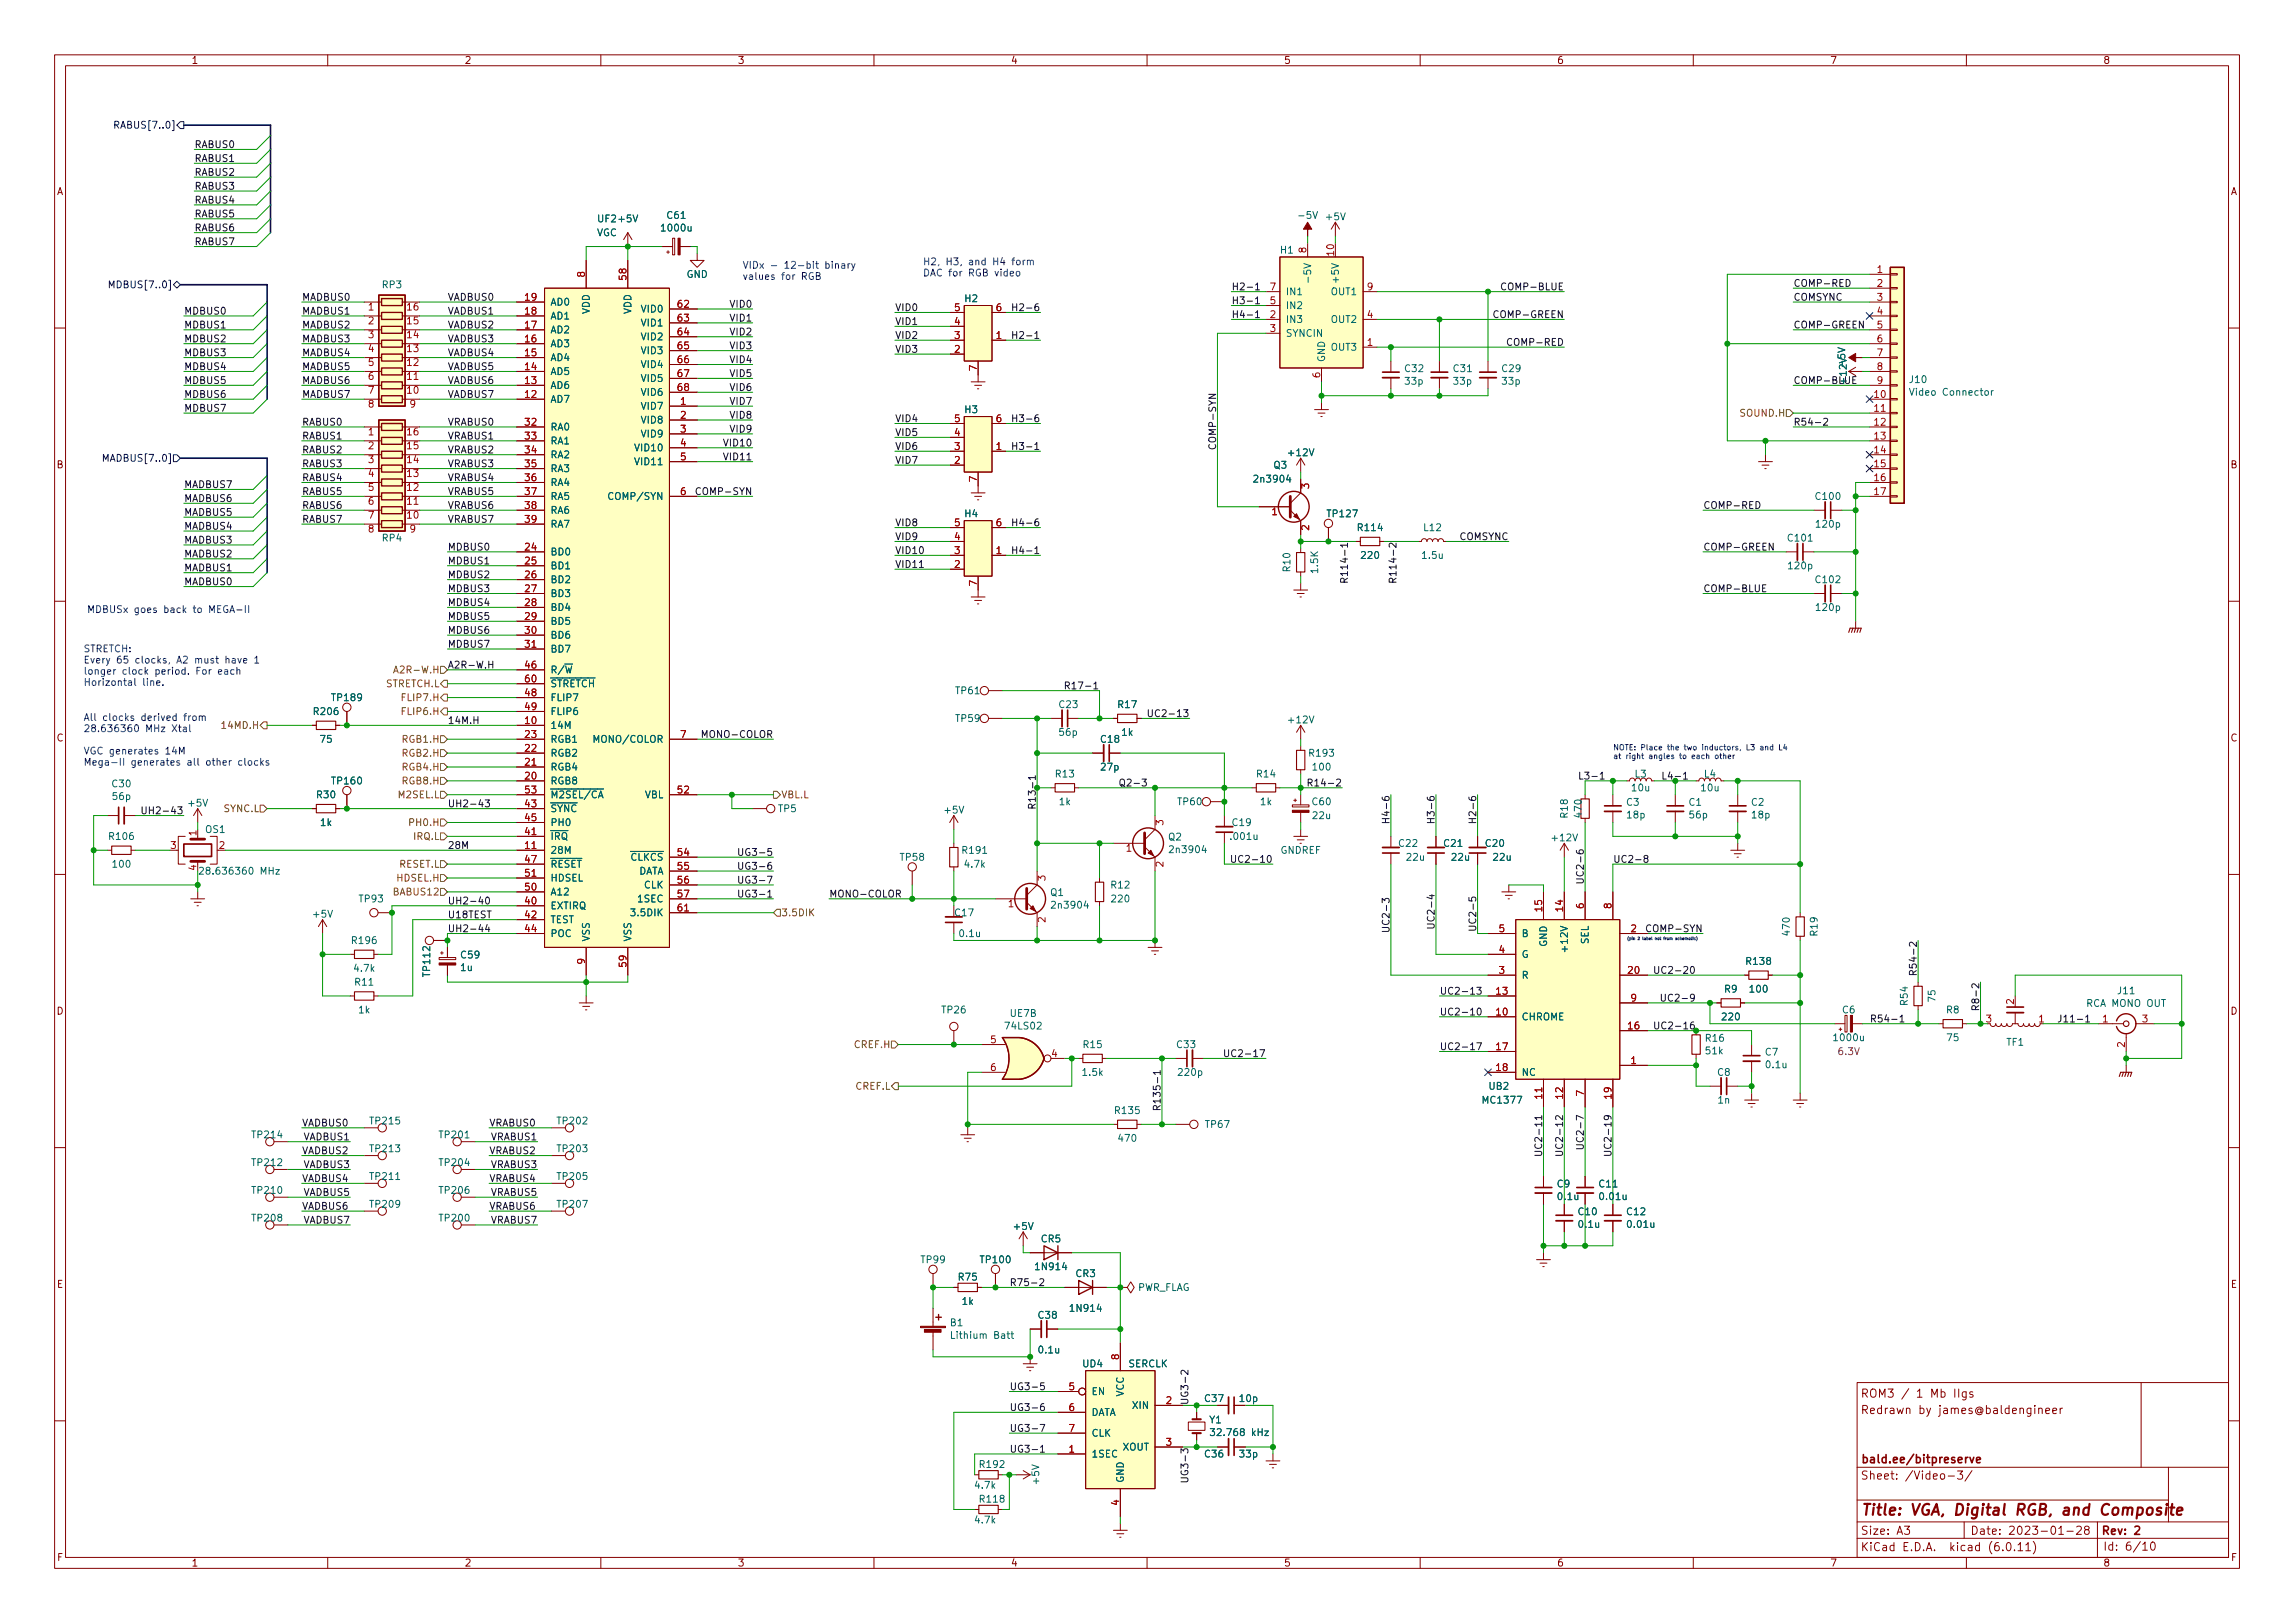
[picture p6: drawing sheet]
<svg xmlns="http://www.w3.org/2000/svg" width="420mm" height="297mm" viewBox="0 0 420 297" stroke-linecap="round" stroke-linejoin="round" font-family="sans-serif">
<defs><g id="words">
<g font-size="2.8" fill="#840000">
<text x="340.6" y="277.9">Title:</text>
<text x="349.8" y="277.9">VGA, Digital</text>
<text x="369.8" y="277.9">RGB, and</text>
<text x="386" y="277.9">Composite</text>
</g>
<g font-size="2.1" fill="#840000">
<text x="340.6" y="256.2">ROM3</text>
<text x="351" y="256.2">1</text>
<text x="353.7" y="256.2">Mb</text>
<text x="358.1" y="256.2">IIgs</text>
<text x="340.6" y="259.2">Redrawn</text>
<text x="351.2" y="259.2">by</text>
<text x="355" y="259.2">james@baldengineer</text>
<text x="340.6" y="268.2">bald.ee/bitpreserve</text>
<text x="340.6" y="271.2">Sheet:</text>
<text x="349.1" y="271.2">/Video-3/</text>
<text x="340.6" y="281.3">Size:</text>
<text x="347.2" y="281.3">A3</text>
<text x="360.7" y="281.3">Date:</text>
<text x="367.7" y="281.3">2023-01-28</text>
<text x="384.6" y="281.3">Rev:</text>
<text x="390.7" y="281.3">2</text>
<text x="340.6" y="284.3">KiCad</text>
<text x="348.3" y="284.3">E.D.A.</text>
<text x="357.2" y="284.3">kicad</text>
<text x="364.4" y="284.3">(6.0.11)</text>
<text x="385" y="284.2">Id:</text>
<text x="389.1" y="284.2">6/10</text>
</g>
<g font-size="1.8" fill="#840000">
<text x="35" y="12.1">1</text>
<text x="85" y="12.1">2</text>
<text x="135" y="12.1">3</text>
<text x="185" y="12.1">4</text>
<text x="235" y="12.1">5</text>
<text x="285" y="12.1">6</text>
<text x="335" y="12.1">7</text>
<text x="385" y="12.1">8</text>
<text x="10.4" y="36.1">A</text>
<text x="408.4" y="36.1">A</text>
<text x="10.3" y="86.1">B</text>
<text x="408.3" y="86.1">B</text>
<text x="10.3" y="136.1">C</text>
<text x="408.3" y="136.1">C</text>
<text x="10.3" y="186.1">D</text>
<text x="408.3" y="186.1">D</text>
<text x="10.3" y="236.1">E</text>
<text x="408.3" y="236.1">E</text>
<text x="10.4" y="286.1">F</text>
<text x="35" y="287.1">1</text>
<text x="85" y="287.1">2</text>
<text x="135" y="287.1">3</text>
<text x="185" y="287.1">4</text>
<text x="235" y="287.1">5</text>
<text x="285" y="287.1">6</text>
<text x="335" y="287.1">7</text>
<text x="385" y="287.1">8</text>
<text x="408.4" y="286.1">F</text>
</g>
<g font-size="1.8" fill="#000084">
<text x="20.6" y="23.9">RABUS[7..0]</text>
<text x="19.6" y="53.1">MDBUS[7..0]</text>
<text x="18.6" y="84.9">MADBUS[7..0]</text>
</g>
<g font-size="1.8" fill="#0f0f0f">
<text x="35.6" y="29.6">RABUS1</text>
<text x="35.6" y="27.1">RABUS0</text>
<text x="35.6" y="34.7">RABUS3</text>
<text x="35.6" y="32.2">RABUS2</text>
<text x="35.6" y="39.8">RABUS5</text>
<text x="35.6" y="37.2">RABUS4</text>
<text x="35.6" y="42.3">RABUS6</text>
<text x="35.6" y="44.9">RABUS7</text>
<text x="225.4" y="53.1">H2-1</text>
<text x="274.6" y="53.1">COMP-BLUE</text>
<text x="328.3" y="52.5">COMP-RED</text>
<text x="33.7" y="57.6">MDBUS0</text>
<text x="55.2" y="57.6">MADBUS1</text>
<text x="55.2" y="55">MADBUS0</text>
<text x="81.9" y="55">VADBUS0</text>
<text x="81.9" y="57.6">VADBUS1</text>
<text x="133.5" y="56.3">VID0</text>
<text x="133.5" y="58.8">VID1</text>
<text x="163.8" y="59.5">VID1</text>
<text x="163.8" y="56.9">VID0</text>
<text x="185" y="56.9">H2-6</text>
<text x="225.4" y="55.7">H3-1</text>
<text x="225.4" y="58.2">H4-1</text>
<text x="273.2" y="58.2">COMP-GREEN</text>
<text x="328.3" y="55">COMSYNC</text>
<text x="33.7" y="60.1">MDBUS1</text>
<text x="33.7" y="65.2">MDBUS3</text>
<text x="33.7" y="62.6">MDBUS2</text>
<text x="55.2" y="65.2">MADBUS4</text>
<text x="55.2" y="60.1">MADBUS2</text>
<text x="55.2" y="62.6">MADBUS3</text>
<text x="81.9" y="62.6">VADBUS3</text>
<text x="81.9" y="60.1">VADBUS2</text>
<text x="81.9" y="65.2">VADBUS4</text>
<text x="133.5" y="61.4">VID2</text>
<text x="133.5" y="63.9">VID3</text>
<text x="163.8" y="62">VID2</text>
<text x="163.8" y="64.5">VID3</text>
<text x="185" y="62">H2-1</text>
<text x="275.6" y="63.3">COMP-RED</text>
<text x="328.3" y="60.1">COMP-GREEN</text>
<text x="33.7" y="70.3">MDBUS5</text>
<text x="33.7" y="67.7">MDBUS4</text>
<text x="55.2" y="67.7">MADBUS5</text>
<text x="55.2" y="70.3">MADBUS6</text>
<text x="81.9" y="70.3">VADBUS6</text>
<text x="81.9" y="67.7">VADBUS5</text>
<text x="133.5" y="69">VID5</text>
<text x="133.5" y="71.5">VID6</text>
<text x="133.5" y="66.5">VID4</text>
<text x="328.3" y="70.3">COMP-BLUE</text>
<text x="33.7" y="72.8">MDBUS6</text>
<text x="33.7" y="75.3">MDBUS7</text>
<text x="55.2" y="77.9">RABUS0</text>
<text x="55.2" y="72.8">MADBUS7</text>
<text x="81.9" y="77.9">VRABUS0</text>
<text x="81.9" y="72.8">VADBUS7</text>
<text x="133.5" y="76.6">VID8</text>
<text x="133.5" y="74.1">VID7</text>
<text x="163.8" y="77.2">VID4</text>
<text x="185" y="77.2">H3-6</text>
<text x="328.3" y="77.9">R54-2</text>
<text x="55.2" y="80.4">RABUS1</text>
<text x="55.2" y="83">RABUS2</text>
<text x="81.9" y="80.4">VRABUS1</text>
<text x="81.9" y="83">VRABUS2</text>
<text x="132.3" y="81.7">VID10</text>
<text x="133.5" y="79.2">VID9</text>
<text x="163.8" y="82.3">VID6</text>
<text x="163.8" y="79.8">VID5</text>
<text x="185" y="82.3">H3-1</text>
<text x="222.6" y="82.5" transform="rotate(-90 222.6 82.5)">COMP-SYN</text>
<text x="33.7" y="89.3">MADBUS7</text>
<text x="55.2" y="88">RABUS4</text>
<text x="55.2" y="85.5">RABUS3</text>
<text x="81.9" y="88">VRABUS4</text>
<text x="81.9" y="85.5">VRABUS3</text>
<text x="132.3" y="84.2">VID11</text>
<text x="163.8" y="84.9">VID7</text>
<text x="33.7" y="91.9">MADBUS6</text>
<text x="33.7" y="94.4">MADBUS5</text>
<text x="55.2" y="95.7">RABUS7</text>
<text x="55.2" y="93.1">RABUS6</text>
<text x="55.2" y="90.6">RABUS5</text>
<text x="81.9" y="90.6">VRABUS5</text>
<text x="81.9" y="93.1">VRABUS6</text>
<text x="81.9" y="95.7">VRABUS7</text>
<text x="127.1" y="90.6">COMP-SYN</text>
<text x="311.8" y="93.1">COMP-RED</text>
<text x="33.7" y="96.9">MADBUS4</text>
<text x="33.7" y="99.5">MADBUS3</text>
<text x="81.9" y="100.7">MDBUS0</text>
<text x="163.8" y="96.3">VID8</text>
<text x="163.8" y="98.8">VID9</text>
<text x="163.8" y="101.4">VID10</text>
<text x="185" y="96.3">H4-6</text>
<text x="185" y="101.4">H4-1</text>
<text x="267.1" y="98.8">COMSYNC</text>
<text x="311.8" y="100.7">COMP-GREEN</text>
<text x="33.7" y="107.1">MADBUS0</text>
<text x="33.7" y="102">MADBUS2</text>
<text x="33.7" y="104.6">MADBUS1</text>
<text x="81.9" y="105.8">MDBUS2</text>
<text x="81.9" y="103.3">MDBUS1</text>
<text x="163.8" y="103.9">VID11</text>
<text x="246.8" y="106.9" transform="rotate(-90 246.8 106.9)">R114-1</text>
<text x="255.6" y="106.9" transform="rotate(-90 255.6 106.9)">R114-2</text>
<text x="81.9" y="108.4">MDBUS3</text>
<text x="81.9" y="110.9">MDBUS4</text>
<text x="81.9" y="113.4">MDBUS5</text>
<text x="311.8" y="108.4">COMP-BLUE</text>
<text x="81.9" y="118.5">MDBUS7</text>
<text x="81.9" y="116">MDBUS6</text>
<text x="81.9" y="122.3">A2R-W.H</text>
<text x="194.7" y="126.1">R17-1</text>
<text x="209.9" y="131.2">UC2-13</text>
<text x="81.9" y="132.5">14M.H</text>
<text x="128.2" y="135">MONO-COLOR</text>
<text x="204.7" y="143.9">Q2-3</text>
<text x="239.1" y="143.9">R14-2</text>
<text x="288.8" y="142.7">L3-1</text>
<text x="304.1" y="142.7">L4-1</text>
<text x="25.6" y="149">UH2-43</text>
<text x="81.9" y="147.7">UH2-43</text>
<text x="189.6" y="148.3" transform="rotate(-90 189.6 148.3)">R13-1</text>
<text x="81.9" y="155.4">28M</text>
<text x="254.4" y="150.9" transform="rotate(-90 254.4 150.9)">H4-6</text>
<text x="262.6" y="150.9" transform="rotate(-90 262.6 150.9)">H3-6</text>
<text x="270.2" y="150.9" transform="rotate(-90 270.2 150.9)">H2-6</text>
<text x="134.9" y="161.7">UG3-7</text>
<text x="134.9" y="156.6">UG3-5</text>
<text x="134.9" y="159.2">UG3-6</text>
<text x="225.1" y="157.9">UC2-10</text>
<text x="289.9" y="162" transform="rotate(-90 289.9 162)">UC2-6</text>
<text x="295.3" y="157.9">UC2-8</text>
<text x="81.9" y="165.5">UH2-40</text>
<text x="134.9" y="164.2">UG3-1</text>
<text x="151.8" y="164.2">MONO-COLOR</text>
<text x="81.9" y="170.6">UH2-44</text>
<text x="81.9" y="168.1">U18TEST</text>
<text x="254.4" y="170.9" transform="rotate(-90 254.4 170.9)">UC2-3</text>
<text x="262.6" y="170.2" transform="rotate(-90 262.6 170.2)">UC2-4</text>
<text x="270.2" y="170.6" transform="rotate(-90 270.2 170.6)">UC2-5</text>
<text x="301.1" y="170.6">COMP-SYN</text>
<text x="302.6" y="178.2">UC2-20</text>
<text x="350.9" y="178.7" transform="rotate(-90 350.9 178.7)">R54-2</text>
<text x="263.5" y="182">UC2-13</text>
<text x="263.5" y="185.8">UC2-10</text>
<text x="303.8" y="183.3">UC2-9</text>
<text x="362.3" y="185.2" transform="rotate(-90 362.3 185.2)">R8-2</text>
<text x="302.6" y="188.4">UC2-16</text>
<text x="342.3" y="187.1">R54-1</text>
<text x="376.6" y="187.1">J11-1</text>
<text x="223.8" y="193.5">UC2-17</text>
<text x="263.5" y="192.2">UC2-17</text>
<text x="212.5" y="203.4" transform="rotate(-90 212.5 203.4)">R135-1</text>
<text x="55.2" y="206.2">VADBUS0</text>
<text x="55.5" y="208.7">VADBUS1</text>
<text x="89.5" y="206.2">VRABUS0</text>
<text x="89.8" y="208.7">VRABUS1</text>
<text x="55.2" y="211.2">VADBUS2</text>
<text x="55.5" y="213.8">VADBUS3</text>
<text x="89.5" y="211.2">VRABUS2</text>
<text x="89.8" y="213.8">VRABUS3</text>
<text x="282.3" y="211.8" transform="rotate(-90 282.3 211.8)">UC2-11</text>
<text x="286.1" y="211.8" transform="rotate(-90 286.1 211.8)">UC2-12</text>
<text x="289.9" y="210.6" transform="rotate(-90 289.9 210.6)">UC2-7</text>
<text x="295" y="211.8" transform="rotate(-90 295 211.8)">UC2-19</text>
<text x="55.2" y="221.4">VADBUS6</text>
<text x="55.2" y="216.3">VADBUS4</text>
<text x="55.5" y="218.9">VADBUS5</text>
<text x="89.5" y="221.4">VRABUS6</text>
<text x="89.5" y="216.3">VRABUS4</text>
<text x="89.8" y="218.9">VRABUS5</text>
<text x="55.5" y="223.9">VADBUS7</text>
<text x="89.8" y="223.9">VRABUS7</text>
<text x="184.8" y="235.4">R75-2</text>
<text x="184.8" y="254.4">UG3-5</text>
<text x="217.5" y="257.2" transform="rotate(-90 217.5 257.2)">UG3-2</text>
<text x="184.8" y="262">UG3-7</text>
<text x="184.8" y="258.2">UG3-6</text>
<text x="184.8" y="265.8">UG3-1</text>
<text x="217.5" y="271.6" transform="rotate(-90 217.5 271.6)">UG3-3</text>
</g>
<g font-size="1.8" fill="#006464">
<text x="109.2" y="41.1">UF2 +5V</text>
<text x="121.9" y="40.4">C61</text>
<text x="237.4" y="40.4">-5V</text>
<text x="242.5" y="40.7">+5V</text>
<text x="109.2" y="43.6">VGC</text>
<text x="120.8" y="42.7">1000u</text>
<text x="234.2" y="46.8">H1</text>
<text x="69.8" y="53.1">RP3</text>
<text x="125.6" y="51.2">GND</text>
<text x="240.4" y="52.1" transform="rotate(-90 240.4 52.1)">-5V</text>
<text x="245.5" y="52.1" transform="rotate(-90 245.5 52.1)">+5V</text>
<text x="100.7" y="58.8">AD1</text>
<text x="100.7" y="56.3">AD0</text>
<text x="108.3" y="57.5" transform="rotate(-90 108.3 57.5)">VDD</text>
<text x="116" y="57.5" transform="rotate(-90 116 57.5)">VDD</text>
<text x="117.2" y="57.6">VID0</text>
<text x="176.5" y="55.7">H2</text>
<text x="235.3" y="59.5">IN3</text>
<text x="235.3" y="56.9">IN2</text>
<text x="235.3" y="54.4">IN1</text>
<text x="243.5" y="59.5">OUT2</text>
<text x="243.5" y="54.4">OUT1</text>
<text x="100.7" y="63.9">AD3</text>
<text x="100.7" y="61.4">AD2</text>
<text x="117.2" y="60.1">VID1</text>
<text x="117.2" y="62.7">VID2</text>
<text x="117.2" y="65.2">VID3</text>
<text x="235.3" y="62">SYNCIN</text>
<text x="243.5" y="64.6">OUT3</text>
<text x="100.7" y="71.5">AD6</text>
<text x="100.7" y="69">AD5</text>
<text x="100.7" y="66.5">AD4</text>
<text x="117.2" y="67.7">VID4</text>
<text x="117.2" y="70.3">VID5</text>
<text x="243" y="66.3" transform="rotate(-90 243 66.3)">GND</text>
<text x="257" y="68.5">C32</text>
<text x="257" y="70.8">33p</text>
<text x="265.9" y="68.5">C31</text>
<text x="265.9" y="70.8">33p</text>
<text x="274.8" y="68.5">C29</text>
<text x="274.8" y="70.8">33p</text>
<text x="338.2" y="67.5" transform="rotate(-90 338.2 67.5)">-5V</text>
<text x="338.5" y="70.6" transform="rotate(-90 338.5 70.6)">+12V</text>
<text x="349.4" y="70.5">J10</text>
<text x="100.7" y="74.1">AD7</text>
<text x="117.2" y="75.4">VID7</text>
<text x="117.2" y="77.9">VID8</text>
<text x="117.2" y="72.8">VID6</text>
<text x="176.5" y="76">H3</text>
<text x="349.4" y="72.8">Video</text>
<text x="355.6" y="72.8">Connector</text>
<text x="100.7" y="79.2">RA0</text>
<text x="100.7" y="81.7">RA1</text>
<text x="116" y="83">VID10</text>
<text x="117.2" y="80.4">VID9</text>
<text x="235.5" y="83.9">+12V</text>
<text x="100.7" y="84.2">RA2</text>
<text x="100.7" y="86.8">RA3</text>
<text x="100.7" y="89.3">RA4</text>
<text x="116" y="85.5">VID11</text>
<text x="229.2" y="88.7">2n3904</text>
<text x="233" y="86.1">Q3</text>
<text x="100.7" y="91.9">RA5</text>
<text x="100.7" y="94.4">RA6</text>
<text x="111.1" y="91.9">COMP/SYN</text>
<text x="176.5" y="95">H4</text>
<text x="242.7" y="95">TP127</text>
<text x="332.1" y="91.9">C100</text>
<text x="69.8" y="99.5">RP4</text>
<text x="100.7" y="96.9">RA7</text>
<text x="248.3" y="97.6">R114</text>
<text x="260.5" y="97.6">L12</text>
<text x="327" y="99.5">C101</text>
<text x="332.2" y="96.9">120p</text>
<text x="100.7" y="102">BD0</text>
<text x="100.7" y="104.6">BD1</text>
<text x="100.7" y="107.1">BD2</text>
<text x="236.6" y="104.8" transform="rotate(-90 236.6 104.8)">R10</text>
<text x="241.7" y="105.1" transform="rotate(-90 241.7 105.1)">1.5K</text>
<text x="248.9" y="102.7">220</text>
<text x="260.1" y="102.7">1.5u</text>
<text x="327.1" y="104.6">120p</text>
<text x="332.1" y="107.1">C102</text>
<text x="100.7" y="109.6">BD3</text>
<text x="100.7" y="112.2">BD4</text>
<text x="332.2" y="112.2">120p</text>
<text x="100.7" y="114.7">BD5</text>
<text x="100.7" y="117.3">BD6</text>
<text x="100.7" y="119.8">BD7</text>
<text x="100.7" y="123.6">R/~{W}</text>
<text x="57.2" y="131.2">R206</text>
<text x="60.5" y="128.7">TP189</text>
<text x="100.7" y="128.7">FLIP7</text>
<text x="100.7" y="131.2">FLIP6</text>
<text x="100.7" y="126.2">~{STRETCH}</text>
<text x="174.8" y="127.4">TP61</text>
<text x="193.7" y="130">C23</text>
<text x="204.5" y="130">R17</text>
<text x="58.4" y="136.3">75</text>
<text x="100.7" y="133.8">14M</text>
<text x="100.7" y="136.3">RGB1</text>
<text x="108.4" y="136.3">MONO/COLOR</text>
<text x="174.8" y="132.5">TP59</text>
<text x="193.7" y="135">56p</text>
<text x="201.3" y="136.3">C18</text>
<text x="205.2" y="135">1k</text>
<text x="235.5" y="132.8">+12V</text>
<text x="60.5" y="143.9">TP160</text>
<text x="100.7" y="143.9">RGB8</text>
<text x="100.7" y="141.4">RGB4</text>
<text x="100.7" y="138.9">RGB2</text>
<text x="193" y="142.7">R13</text>
<text x="201.3" y="141.4">27p</text>
<text x="229.9" y="142.7">R14</text>
<text x="239.4" y="138.9">R193</text>
<text x="240" y="141.4">100</text>
<text x="299.2" y="142.7">L3</text>
<text x="311.9" y="142.7">L4</text>
<text x="20.3" y="144.5">C30</text>
<text x="20.4" y="146.8">56p</text>
<text x="34.2" y="148">+5V</text>
<text x="57.8" y="146.5">R30</text>
<text x="100.7" y="149">~{SYNC}</text>
<text x="100.7" y="146.5">~{M2SEL/CA}</text>
<text x="118" y="146.5">VBL</text>
<text x="142.3" y="149">TP5</text>
<text x="172.6" y="149.3">+5V</text>
<text x="193.7" y="147.7">1k</text>
<text x="215.4" y="147.7">TP60</text>
<text x="230.6" y="147.7">1k</text>
<text x="240" y="147.7">C60</text>
<text x="287.4" y="149.9" transform="rotate(-90 287.4 149.9)">R18</text>
<text x="289.9" y="149.9" transform="rotate(-90 289.9 149.9)">470</text>
<text x="297.6" y="147.8">C3</text>
<text x="298.5" y="145.2">10u</text>
<text x="309" y="147.8">C1</text>
<text x="311.2" y="145.2">10u</text>
<text x="320.5" y="147.8">C2</text>
<text x="19.7" y="154.1">R106</text>
<text x="37.5" y="152.8">OS1</text>
<text x="58.5" y="151.6">1k</text>
<text x="100.7" y="154.1">~{IRQ}</text>
<text x="100.7" y="151.6">PH0</text>
<text x="213.8" y="154.2">Q2</text>
<text x="225" y="154.1">.001u</text>
<text x="225.4" y="151.6">C19</text>
<text x="240.1" y="150.3">22u</text>
<text x="255.9" y="155.4">C22</text>
<text x="264.1" y="155.4">C21</text>
<text x="271.7" y="155.4">C20</text>
<text x="283.8" y="154.3">+12V</text>
<text x="297.6" y="150.2">18p</text>
<text x="309" y="150.2">56p</text>
<text x="320.5" y="150.2">18p</text>
<text x="20.3" y="159.2">100</text>
<text x="36.2" y="160.4">28.636360</text>
<text x="47.6" y="160.4">MHz</text>
<text x="100.7" y="156.6">28M</text>
<text x="100.7" y="159.2">~{RESET}</text>
<text x="100.7" y="161.7">HDSEL</text>
<text x="115.3" y="157.9">~{CLKCS}</text>
<text x="117" y="160.4">DATA</text>
<text x="164.6" y="157.9">TP58</text>
<text x="175.9" y="156.6">R191</text>
<text x="176.3" y="159.2">4.7k</text>
<text x="213.8" y="156.5">2n3904</text>
<text x="234.4" y="156.6">GNDREF</text>
<text x="257.3" y="157.9">22u</text>
<text x="265.5" y="157.9">22u</text>
<text x="273.1" y="157.9">22u</text>
<text x="65.5" y="165.5">TP93</text>
<text x="100.7" y="166.8">EXTIRQ</text>
<text x="100.7" y="164.3">A12</text>
<text x="116.5" y="165.5">1SEC</text>
<text x="117.8" y="163">CLK</text>
<text x="192.2" y="164.4">Q1</text>
<text x="192.2" y="166.7">2n3904</text>
<text x="203.2" y="163">R12</text>
<text x="203.2" y="165.5">220</text>
<text x="57" y="168.3">+5V</text>
<text x="64.1" y="173.1">R196</text>
<text x="100.7" y="169.3">TEST</text>
<text x="100.7" y="171.9">POC</text>
<text x="108.3" y="172.4" transform="rotate(-90 108.3 172.4)">VSS</text>
<text x="115.2" y="168.1">3.5DIK</text>
<text x="116" y="172.4" transform="rotate(-90 116 172.4)">VSS</text>
<text x="174.6" y="168.1">C17</text>
<text x="175.4" y="171.9">0.1u</text>
<text x="278.5" y="171.9">B</text>
<text x="283.6" y="173.4" transform="rotate(-90 283.6 173.4)">GND</text>
<text x="291.2" y="172.9" transform="rotate(-90 291.2 172.9)">SEL</text>
<text x="328" y="171.5" transform="rotate(-90 328 171.5)">470</text>
<text x="333.1" y="171.5" transform="rotate(-90 333.1 171.5)">R19</text>
<text x="64.6" y="178.2">4.7k</text>
<text x="79.1" y="178.9" transform="rotate(-90 79.1 178.9)">TP112</text>
<text x="84.2" y="175.8">C59</text>
<text x="84.2" y="178.1">1u</text>
<text x="278.5" y="179.5">R</text>
<text x="278.5" y="175.7">G</text>
<text x="287.4" y="174.6" transform="rotate(-90 287.4 174.6)">+12V</text>
<text x="319.4" y="177">R138</text>
<text x="64.8" y="180.8">R11</text>
<text x="65.5" y="185.8">1k</text>
<text x="172.2" y="185.8">TP26</text>
<text x="315.5" y="182">R9</text>
<text x="320.1" y="182">100</text>
<text x="337.1" y="185.8">C6</text>
<text x="349.6" y="184.2" transform="rotate(-90 349.6 184.2)">R54</text>
<text x="354.7" y="183.6" transform="rotate(-90 354.7 183.6)">75</text>
<text x="356.2" y="185.8">R8</text>
<text x="381.9" y="184.6">RCA MONO OUT</text>
<text x="387.5" y="182.3">J11</text>
<text x="183.7" y="188.8">74LS02</text>
<text x="184.8" y="186.5">UE7B</text>
<text x="278.5" y="187.1">CHROME</text>
<text x="312" y="191">R16</text>
<text x="315" y="187.1">220</text>
<text x="335.4" y="190.9">1000u</text>
<text x="356.2" y="190.9">75</text>
<text x="367.2" y="191.8">TF1</text>
<text x="197.9" y="197.3">1.5k</text>
<text x="198.1" y="192.2">R15</text>
<text x="215.2" y="192.2">C33</text>
<text x="215.4" y="197.3">220p</text>
<text x="278.5" y="197.3">NC</text>
<text x="312" y="193.3">51k</text>
<text x="314.3" y="197.3">C8</text>
<text x="323" y="193.6">C7</text>
<text x="323" y="195.9">0.1u</text>
<text x="271.1" y="202.4">MC1377</text>
<text x="272.4" y="199.8">UB2</text>
<text x="314.3" y="202.4">1n</text>
<text x="45.9" y="208.7">TP214</text>
<text x="67.5" y="206.2">TP215</text>
<text x="80.2" y="208.7">TP201</text>
<text x="101.8" y="206.2">TP202</text>
<text x="203.8" y="204.3">R135</text>
<text x="204.5" y="209.3">470</text>
<text x="220.5" y="206.8">TP67</text>
<text x="45.9" y="213.8">TP212</text>
<text x="67.5" y="211.2">TP213</text>
<text x="80.2" y="213.8">TP204</text>
<text x="101.8" y="211.2">TP203</text>
<text x="45.9" y="218.9">TP210</text>
<text x="67.5" y="221.4">TP209</text>
<text x="67.5" y="216.3">TP211</text>
<text x="80.2" y="218.9">TP206</text>
<text x="101.8" y="221.4">TP207</text>
<text x="101.8" y="216.3">TP205</text>
<text x="284.9" y="217.7">C9</text>
<text x="284.9" y="220">0.1u</text>
<text x="292.5" y="217.7">C11</text>
<text x="292.5" y="220">0.01u</text>
<text x="45.9" y="223.9">TP208</text>
<text x="80.2" y="223.9">TP200</text>
<text x="185.3" y="225.5">+5V</text>
<text x="190.5" y="227.8">CR5</text>
<text x="288.7" y="222.8">C10</text>
<text x="288.7" y="225.1">0.1u</text>
<text x="297.6" y="222.8">C12</text>
<text x="297.6" y="225.1">0.01u</text>
<text x="168.4" y="231.6">TP99</text>
<text x="179.2" y="231.6">TP100</text>
<text x="189.2" y="232.8">1N914</text>
<text x="175.2" y="234.7">R75</text>
<text x="176" y="239.2">1k</text>
<text x="196.8" y="234.1">CR3</text>
<text x="208.3" y="236.6">PWR_FLAG</text>
<text x="173.8" y="243.1">B1</text>
<text x="173.8" y="245.4">Lithium</text>
<text x="181.9" y="245.4">Batt</text>
<text x="189.9" y="241.7">C38</text>
<text x="195.6" y="240.5">1N914</text>
<text x="189.9" y="248.1">0.1u</text>
<text x="198" y="250.6">UD4</text>
<text x="206.5" y="250.6">SERCLK</text>
<text x="199.8" y="255.7">EN</text>
<text x="206.1" y="255.7" transform="rotate(-90 206.1 255.7)">VCC</text>
<text x="220.3" y="257">C37</text>
<text x="226.7" y="257">10p</text>
<text x="199.8" y="259.5">DATA</text>
<text x="199.8" y="263.3">CLK</text>
<text x="207.1" y="258.2">XIN</text>
<text x="221.3" y="260.9">Y1</text>
<text x="221.3" y="263.2">32.768</text>
<text x="229.1" y="263.2">kHz</text>
<text x="179.1" y="269">R192</text>
<text x="199.8" y="267.1">1SEC</text>
<text x="205.4" y="265.9">XOUT</text>
<text x="220.3" y="267.1">C36</text>
<text x="226.7" y="267.1">33p</text>
<text x="178.2" y="272.8">4.7k</text>
<text x="179.1" y="275.4">R118</text>
<text x="190.6" y="271.9" transform="rotate(-90 190.6 271.9)">+5V</text>
<text x="206.1" y="271.4" transform="rotate(-90 206.1 271.4)">GND</text>
<text x="178.2" y="279.2">4.7k</text>
</g>
<g font-size="1.8" fill="#a90000">
<text x="239.1" y="46.4" transform="rotate(-90 239.1 46.4)">8</text>
<text x="244.2" y="47" transform="rotate(-90 244.2 47)">10</text>
<text x="107.1" y="50.9" transform="rotate(-90 107.1 50.9)">8</text>
<text x="114.7" y="51.5" transform="rotate(-90 114.7 51.5)">58</text>
<text x="232.4" y="53.1">7</text>
<text x="250.1" y="53.1">9</text>
<text x="343.5" y="49.9">1</text>
<text x="343.5" y="52.5">2</text>
<text x="67.3" y="57.6">1</text>
<text x="95.9" y="57.6">18</text>
<text x="95.9" y="55">19</text>
<text x="123.8" y="56.3">62</text>
<text x="123.8" y="58.8">63</text>
<text x="174.6" y="59.5">4</text>
<text x="174.6" y="56.9">5</text>
<text x="182.2" y="56.9">6</text>
<text x="232.4" y="58.2">2</text>
<text x="232.4" y="55.7">5</text>
<text x="250.1" y="58.2">4</text>
<text x="343.5" y="55">3</text>
<text x="343.5" y="57.6">4</text>
<text x="67.3" y="65.2">4</text>
<text x="74.3" y="62.7">14</text>
<text x="95.9" y="65.2">15</text>
<text x="95.9" y="62.6">16</text>
<text x="95.9" y="60.1">17</text>
<text x="123.8" y="61.4">64</text>
<text x="123.8" y="63.9">65</text>
<text x="174.6" y="64.6">2</text>
<text x="174.6" y="62">3</text>
<text x="182.2" y="62">1</text>
<text x="232.4" y="60.7">3</text>
<text x="250.1" y="63.3">1</text>
<text x="343.5" y="60.1">5</text>
<text x="343.5" y="62.6">6</text>
<text x="343.5" y="65.2">7</text>
<text x="95.9" y="70.3">13</text>
<text x="95.9" y="67.7">14</text>
<text x="123.8" y="66.5">66</text>
<text x="123.8" y="69">67</text>
<text x="123.8" y="71.5">68</text>
<text x="178.8" y="68" transform="rotate(-90 178.8 68)">7</text>
<text x="241.7" y="69.3" transform="rotate(-90 241.7 69.3)">6</text>
<text x="343.5" y="67.7">8</text>
<text x="343.5" y="70.3">9</text>
<text x="95.9" y="72.8">12</text>
<text x="95.9" y="77.9">32</text>
<text x="124.4" y="74.1">1</text>
<text x="124.4" y="76.6">2</text>
<text x="174.6" y="77.3">5</text>
<text x="182.2" y="77.3">6</text>
<text x="342.9" y="72.8">10</text>
<text x="342.9" y="75.3">11</text>
<text x="342.9" y="77.9">12</text>
<text x="67.3" y="80.4">1</text>
<text x="95.9" y="80.4">33</text>
<text x="95.9" y="83">34</text>
<text x="124.4" y="79.2">3</text>
<text x="124.4" y="81.7">4</text>
<text x="174.6" y="82.3">3</text>
<text x="174.6" y="79.8">4</text>
<text x="182.2" y="82.3">1</text>
<text x="342.9" y="80.4">13</text>
<text x="342.9" y="83">14</text>
<text x="67.3" y="88.1">4</text>
<text x="74.3" y="85.5">14</text>
<text x="95.9" y="85.5">35</text>
<text x="95.9" y="88">36</text>
<text x="124.4" y="84.2">5</text>
<text x="174.6" y="84.9">2</text>
<text x="178.8" y="88.3" transform="rotate(-90 178.8 88.3)">7</text>
<text x="342.9" y="85.5">15</text>
<text x="342.9" y="88">16</text>
<text x="95.9" y="90.6">37</text>
<text x="95.9" y="93.1">38</text>
<text x="95.9" y="95.7">39</text>
<text x="124.4" y="90.6">6</text>
<text x="232.7" y="95">1</text>
<text x="342.9" y="90.6">17</text>
<text x="95.9" y="100.7">24</text>
<text x="174.6" y="101.4">3</text>
<text x="174.6" y="98.8">4</text>
<text x="174.6" y="96.3">5</text>
<text x="182.2" y="101.4">1</text>
<text x="182.2" y="96.3">6</text>
<text x="95.9" y="103.3">25</text>
<text x="95.9" y="105.8">26</text>
<text x="174.6" y="103.9">2</text>
<text x="178.8" y="107.4" transform="rotate(-90 178.8 107.4)">7</text>
<text x="95.9" y="108.4">27</text>
<text x="95.9" y="110.9">28</text>
<text x="95.9" y="113.4">29</text>
<text x="95.9" y="116">30</text>
<text x="95.9" y="118.5">31</text>
<text x="95.9" y="122.3">46</text>
<text x="95.9" y="124.9">60</text>
<text x="95.9" y="127.4">48</text>
<text x="95.9" y="130">49</text>
<text x="95.9" y="132.5">10</text>
<text x="95.9" y="137.6">22</text>
<text x="95.9" y="135">23</text>
<text x="124.4" y="135">7</text>
<text x="95.9" y="142.7">20</text>
<text x="95.9" y="140.1">21</text>
<text x="95.9" y="147.7">43</text>
<text x="95.9" y="145.2">53</text>
<text x="123.8" y="145.2">52</text>
<text x="31.1" y="155.4">3</text>
<text x="35.9" y="153.1" transform="rotate(-90 35.9 153.1)">1</text>
<text x="40" y="155.4">2</text>
<text x="95.9" y="155.4">11</text>
<text x="95.9" y="152.8">41</text>
<text x="95.9" y="150.3">45</text>
<text x="35.9" y="159.5" transform="rotate(-90 35.9 159.5)">4</text>
<text x="95.9" y="157.9">47</text>
<text x="95.9" y="160.4">51</text>
<text x="123.8" y="156.6">54</text>
<text x="123.8" y="159.2">55</text>
<text x="123.8" y="161.7">56</text>
<text x="206" y="156.6">1</text>
<text x="95.9" y="165.5">40</text>
<text x="95.9" y="163">50</text>
<text x="123.8" y="164.2">57</text>
<text x="123.8" y="166.8">61</text>
<text x="184.4" y="166.8">1</text>
<text x="282.3" y="167.1" transform="rotate(-90 282.3 167.1)">15</text>
<text x="286.1" y="167.1" transform="rotate(-90 286.1 167.1)">14</text>
<text x="289.9" y="166.5" transform="rotate(-90 289.9 166.5)">6</text>
<text x="295" y="166.5" transform="rotate(-90 295 166.5)">8</text>
<text x="95.9" y="168.1">42</text>
<text x="95.9" y="170.6">44</text>
<text x="274.3" y="170.6">5</text>
<text x="298.4" y="170.6">2</text>
<text x="107.1" y="176.6" transform="rotate(-90 107.1 176.6)">9</text>
<text x="114.7" y="177.2" transform="rotate(-90 114.7 177.2)">59</text>
<text x="274.3" y="178.2">3</text>
<text x="274.3" y="174.4">4</text>
<text x="297.8" y="178.2">20</text>
<text x="273.7" y="185.8">10</text>
<text x="273.7" y="182">13</text>
<text x="298.4" y="183.3">9</text>
<text x="368.7" y="184" transform="rotate(-90 368.7 184)">2</text>
<text x="181.2" y="190.9">5</text>
<text x="297.8" y="188.4">16</text>
<text x="363.4" y="187.1">3</text>
<text x="373.1" y="187.1">1</text>
<text x="384.8" y="187.1">1</text>
<text x="389" y="191.9" transform="rotate(-90 389 191.9)">2</text>
<text x="392" y="187.1">3</text>
<text x="181.2" y="196">6</text>
<text x="192.4" y="193.5">4</text>
<text x="273.7" y="192.2">17</text>
<text x="273.7" y="196">18</text>
<text x="298.4" y="194.7">1</text>
<text x="282.3" y="201.3" transform="rotate(-90 282.3 201.3)">11</text>
<text x="286.1" y="201.3" transform="rotate(-90 286.1 201.3)">12</text>
<text x="289.9" y="200.7" transform="rotate(-90 289.9 200.7)">7</text>
<text x="295" y="201.3" transform="rotate(-90 295 201.3)">19</text>
<text x="204.9" y="249" transform="rotate(-90 204.9 249)">8</text>
<text x="195.5" y="254.4">5</text>
<text x="213.3" y="257">2</text>
<text x="195.5" y="258.2">6</text>
<text x="195.5" y="262">7</text>
<text x="195.5" y="265.8">1</text>
<text x="213.3" y="264.6">3</text>
<text x="204.9" y="275.7" transform="rotate(-90 204.9 275.7)">4</text>
</g>
<g font-size="1.8" fill="#0000c2">
<text x="135.9" y="49.2">VIDx</text>
<text x="135.9" y="51.2">values</text>
<text x="143.1" y="51.2">for</text>
<text x="143.7" y="49.2">12-bit</text>
<text x="146.8" y="51.2">RGB</text>
<text x="151.3" y="49.2">binary</text>
<text x="168.9" y="48.5">H2,</text>
<text x="168.9" y="50.6">DAC for</text>
<text x="173.2" y="48.5">H3,</text>
<text x="177.4" y="48.5">and</text>
<text x="177.4" y="50.6">RGB video</text>
<text x="182" y="48.5">H4</text>
<text x="185.7" y="48.5">form</text>
<text x="15.9" y="112.2">MDBUSx</text>
<text x="24.6" y="112.2">goes</text>
<text x="30.1" y="112.2">back</text>
<text x="35.6" y="112.2">to</text>
<text x="38.6" y="112.2">MEGA-II</text>
<text x="15.2" y="119.4">STRETCH:</text>
<text x="15.2" y="121.4">Every</text>
<text x="15.2" y="123.5">longer</text>
<text x="15.2" y="125.5">Horizontal</text>
<text x="21.3" y="121.4">65</text>
<text x="22.3" y="123.5">clock</text>
<text x="24.9" y="121.4">clocks,</text>
<text x="26.1" y="125.5">line.</text>
<text x="28.5" y="123.5">period.</text>
<text x="32.6" y="121.4">A2</text>
<text x="36" y="121.4">must</text>
<text x="36.1" y="123.5">For</text>
<text x="40.3" y="123.5">each</text>
<text x="41.8" y="121.4">have</text>
<text x="15.2" y="131.9">All</text>
<text x="18.8" y="131.9">clocks</text>
<text x="25.9" y="131.9">derived</text>
<text x="33.9" y="131.9">from</text>
<text x="15.2" y="134">28.636360</text>
<text x="26.6" y="134">MHz</text>
<text x="31.6" y="134">Xtal</text>
<text x="15.2" y="138.1">VGC generates</text>
<text x="15.2" y="140.1">Mega-II</text>
<text x="24" y="140.1">generates</text>
<text x="30.4" y="138.1">14M</text>
<text x="34.4" y="140.1">all</text>
<text x="38" y="140.1">other</text>
<text x="44" y="140.1">clocks</text>
</g>
<g font-size="1.8" fill="#725600">
<text x="318.4" y="76.6">SOUND.H</text>
<text x="71.9" y="123.6">A2R-W.H</text>
<text x="70.6" y="126.2">STRETCH.L</text>
<text x="73.3" y="128.7">FLIP7.H</text>
<text x="73.3" y="131.2">FLIP6.H</text>
<text x="40.3" y="133.8">14MD.H</text>
<text x="73.4" y="136.3">RGB1.H</text>
<text x="73.4" y="138.9">RGB2.H</text>
<text x="73.4" y="143.9">RGB8.H</text>
<text x="73.4" y="141.4">RGB4.H</text>
<text x="40.8" y="149">SYNC.L</text>
<text x="72.7" y="146.5">M2SEL.L</text>
<text x="143" y="146.5">VBL.L</text>
<text x="74.6" y="151.6">PH0.H</text>
<text x="75.6" y="154.1">IRQ.L</text>
<text x="72.5" y="161.7">HDSEL.H</text>
<text x="73" y="159.2">RESET.L</text>
<text x="71.8" y="164.3">BABUS12</text>
<text x="143" y="168.1">3.5DIK</text>
<text x="156.2" y="192.2">CREF.H</text>
<text x="156.5" y="199.8">CREF.L</text>
</g>
<text font-size="1.8" fill="#840084" x="336.3" y="193.5">6.3V</text>
<g font-size="1.4" fill="#0000c2">
<text x="295.3" y="137.3">NOTE: Place</text>
<text x="305.4" y="137.3">the</text>
<text x="308.6" y="137.3">two</text>
<text x="312" y="137.3">inductors,</text>
<text x="322.9" y="137.3">and</text>
<text x="326.5" y="137.3">L4</text>
<text x="295.3" y="138.9">at</text>
<text x="297.6" y="138.9">right</text>
<text x="302" y="138.9">angles</text>
<text x="307.8" y="138.9">to</text>
<text x="310.1" y="138.9">each</text>
<text x="314.5" y="138.9">other</text>
</g>
<g font-size=".7" fill="#0000c2">
<text x="297.8" y="172">(pin</text>
<text x="299.9" y="172">2</text>
<text x="300.9" y="172">label</text>
<text x="303.3" y="172">not</text>
<text x="305.1" y="172">from</text>
<text x="307.3" y="172">schematic)</text>
</g>
</g></defs>
<g fill="none" stroke="#840000" stroke-width=".18">
<path d="M10 10h400v277h-400zM12 12h396v273h-396zM60 10v2M110 10v2M160 10v2M210 10v2M260 10v2M310 10v2M360 10v2M66.7 55.3h3.1M66.7 57.8h3.1M73.7 55.3h3.1"/>
<path d="M73.7 57.8h3.1M94.6 55.3h5.1M94.6 57.8h5.1M99.7 52.7h22.9v120.7h-22.9zM107.3 47.7v5M114.9 42.6v2.5M114.9 47.7v5M114.9 42.6l-.7 1.3M114.9 42.6l.8 1.3M121.3 45.1h1.8M122 46.1h.6M122.3 45.9v.5"/>
<path d="M122.6 56.6h5M122.6 59.1h5M123.1 43.6h.4v3h-.4zM124.5 45.1h1.9M127.6 46.4v1.3h1.3l-1.3 1.2-1.2-1.2h1.2M174 59.7h2.5M174 57.2h2.5M176.5 55.9h5.1v10.2h-5.1zM181.6 57.2h2.5M231.8 58.5h2.5M231.8 55.9h2.5M231.8 53.4h2.5"/>
<path d="M234.3 47h15.3v20.3h-15.3zM239.4 44.5v2.5M244.5 40.7l-.8 1.2M244.5 40.7v2.5M244.5 44.5v2.5M244.5 40.7l.7 1.2M249.6 58.5h2.5M249.6 53.4h2.5M342.3 55.3h3.8M342.3 57.8h3.8M342.3 50.2h3.8M342.3 52.7h3.8"/>
<path d="M346.1 57.7h1.2v.2h-1.2zM346.1 55.2h1.2v.2h-1.2zM346.1 52.6h1.2v.3h-1.2zM346.1 50.1h1.2v.2h-1.2zM10 60h2M66.7 70.5h3.1M66.7 60.4h3.1M66.7 62.9h3.1M66.7 65.4h3.1M66.7 68h3.1M66.7 73.1h3.1M66.7 78.1h3.1"/>
<path d="M73.7 70.5h3.1M73.7 60.4h3.1M73.7 62.9h3.1M73.7 65.4h3.1M73.7 68h3.1M73.7 73.1h3.1M73.7 78.1h3.1M94.6 70.5h5.1M94.6 60.4h5.1M94.6 62.9h5.1M94.6 65.4h5.1M94.6 68h5.1"/>
<path d="M94.6 73.1h5.1M94.6 78.1h5.1M122.6 74.3h5M122.6 76.9h5M122.6 79.4h5M122.6 61.6h5M122.6 64.2h5M122.6 66.7h5M122.6 69.3h5M122.6 71.8h5M174 62.3h2.5M174 64.8h2.5"/>
<path d="M174 77.5h2.5M176.5 76.2h5.1v10.2h-5.1zM177.8 69.9h2.5M178.4 70.5h1.3M178.9 71.2h.3M179.1 66.1v3.8M181.6 62.3h2.5M181.6 77.5h2.5M231.8 61h2.5M240.7 75h2.5M241.3 75.6h1.3M241.8 76.2h.3"/>
<path d="M241.9 67.3v2.6M241.9 73.7v1.3M249.6 63.5h2.5M254.6 66.1v2M254.6 69.1v2.1M263.5 66.1v2M263.5 69.1v2.1M272.4 66.1v2M272.4 69.1v2.1M338.5 68h2.5M338.5 68l1.2 .7M339.7 67.2l-1.2 .8"/>
<path d="M342.3 70.5h3.8M342.3 75.6h3.8M342.3 60.4h3.8M342.3 62.9h3.8M342.3 65.4h3.8M342.3 68h3.8M342.3 73.1h3.8M342.3 78.1h3.8M346.1 78h1.2v.3h-1.2zM346.1 75.5h1.2v.2h-1.2zM346.1 72.9h1.2v.3h-1.2zM346.1 70.4h1.2v.2h-1.2z"/>
<path d="M346.1 67.9h1.2v.2h-1.2zM346.1 65.3h1.2v.3h-1.2zM346.1 62.8h1.2v.2h-1.2zM346.1 60.2h1.2v.3h-1.2zM408 60h2M66.7 80.7h3.1M66.7 83.2h3.1M66.7 85.8h3.1M66.7 88.3h3.1M66.7 90.8h3.1M66.7 93.4h3.1M66.7 95.9h3.1"/>
<path d="M73.7 80.7h3.1M73.7 83.2h3.1M73.7 85.8h3.1M73.7 88.3h3.1M73.7 90.8h3.1M73.7 93.4h3.1M73.7 95.9h3.1M94.6 80.7h5.1M94.6 83.2h5.1M94.6 85.8h5.1M94.6 88.3h5.1M94.6 90.8h5.1"/>
<path d="M94.6 93.4h5.1M94.6 95.9h5.1M122.6 90.8h5M122.6 82h5M122.6 84.5h5M174 99.1h2.5M174 96.6h2.5M174 82.6h2.5M174 85.1h2.5M174 80h2.5M176.5 95.3h5.1v10.1h-5.1zM177.8 90.2h2.5"/>
<path d="M178.4 90.8h1.3M178.9 91.5h.3M179.1 86.4v3.8M181.6 96.6h2.5M181.6 82.6h2.5M230.5 92.7h5.7M236.2 93.4l1.9 1.9v2.5M238.1 83.9v2.5M238.1 87.7v2.5l-1.9 1.9M238.1 83.9l-.7 1.2M238.1 83.9l.8 1.2M243.2 96.6v2.5"/>
<path d="M248.3 99.1h.7M252.6 99.1h.8M259.7 99.1h.5l.2-.4 .3-.1 .4 .1 .1 .4 .2-.3 .3-.2 .4 .1 .2 .4 .2-.4 .4-.1 .3 .2 .1 .3 .1-.4 .4-.1 .3 .1 .2 .4h.5M321.9 84.5h2.6M322.6 85.1h1.2M323.1 85.8h.2M323.2 83.2v1.3M332.1 93.4h2M335.2 93.4h2M342.3 80.7h3.8M342.3 83.2h3.8M342.3 85.8h3.8"/>
<path d="M342.3 88.3h3.8M342.3 90.8h3.8M346.1 90.7h1.2v.3h-1.2zM346.1 88.2h1.2v.2h-1.2zM346.1 85.6h1.2v.3h-1.2zM346.1 83.1h1.2v.2h-1.2zM346.1 80.6h1.2v.2h-1.2zM10 110h2M94.6 108.6h5.1M94.6 101h5.1M94.6 103.5h5.1M94.6 106.1h5.1"/>
<path d="M94.6 111.2h5.1M94.6 113.7h5.1M94.6 116.2h5.1M94.6 118.8h5.1M174 101.6h2.5M174 104.2h2.5M177.8 109.3h2.5M178.4 109.9h1.3M178.9 110.5h.3M179.1 105.4v3.9M181.6 101.6h2.5M236.9 108h2.5"/>
<path d="M237.5 108.6h1.3M238 109.3h.3M238.1 100.4v.7M238.1 104.7v.7M238.1 106.7v1.3M327 101h2.1M330.1 101h2M332.1 108.6h2M335.2 108.6h2M339.7 113.7v1.3M408 110h2M57.1 132.8h.8"/>
<path d="M61.5 132.8h.7M63.5 130.2v2.6M94.6 132.8h5.1M94.6 137.8h5.1M94.6 135.3h5.1M94.6 122.6h5.1M94.6 127.7h5.1M94.6 130.2h5.1M94.6 125.1h5.1M122.6 135.3h5M181 131.5h2.5M181 126.4h2.5"/>
<path d="M192.4 131.5h2M195.5 131.5h2M200 137.8h2.1M203.1 137.8h2M203.8 131.5h.8M208.2 131.5h.7M238.1 132.8v2.5M238.1 136.6v.7M238.1 132.8l-.7 1.2M238.1 132.8l.8 1.2M19.7 149.3h2M19.7 155.6h.7"/>
<path d="M22.7 149.3h2.1M24 155.6h.8M32.4 155.6h.2M33.9 153.1h-1.3v5.1h1.3M36.2 148v2.5M36.2 151.8v1.8M36.2 157.6v.6M36.2 148l-.8 1.3M36.2 148l.8 1.3M38.5 153.1h1.3v5.1h-1.3M57.1 148h.8M61.5 148h.7"/>
<path d="M63.5 145.5v2.5M94.6 148h5.1M94.6 155.6h5.1M94.6 153.1h5.1M94.6 142.9h5.1M94.6 140.4h5.1M94.6 150.5h5.1M94.6 158.2h5.1M94.6 145.5h5.1M122.6 156.9h5M122.6 145.5h5M122.6 159.4h5"/>
<path d="M137.8 148h2.5M167 159.4v2.6M174.6 149.3v2.5M174.6 154.3v.8M174.6 158.7v.7M174.6 149.3l-.7 1.2M174.6 149.3l.8 1.2M189.9 159.4v2.6l-1.9 1.9M192.4 144.2h.8M196.7 144.2h.8M203.8 154.3h5.7M209.5 155l2 1.9v2.5"/>
<path d="M211.5 149.3v2.5l-2 1.9M221.6 146.7h2.6M224.2 149.3v2M224.2 152.3v2M229.2 144.2h.8M233.6 144.2h.7M236.6 147.3h3v.4h-3zM236.9 153.1h2.5M236.9 146.5h.5M237.1 146.2v.5M237.5 153.7h1.3M238 154.3h.3"/>
<path d="M238.1 140.9v.7M238.1 145.5v1.8M238.1 148.7v1.8M238.1 151.8v1.3M254.6 153.1v2M254.6 156.1v2.1M262.9 153.1v2M262.9 156.1v2.1M270.5 153.1v2M270.5 156.1v2.1M286.4 154.3v2.6M286.4 154.3l-.8 1.3"/>
<path d="M286.4 154.3l.7 1.3M290.2 145.5v.7M290.2 149.8v.7M295.3 145.5v2M295.3 148.5v2M299.3 142.9l-.1-.3-.4-.2-.3 .2-.2 .3h-.5M301.4 142.9l.1-.3 .4-.2 .3 .2 .2 .3h.5M306.7 145.5v2M306.7 148.5v2M312 142.9l-.1-.3-.4-.2-.3 .2-.2 .3h-.5M314.1 142.9l.1-.3 .4-.2 .3 .2 .2 .3h.5M316.9 155.6h2.5"/>
<path d="M317.5 156.2h1.3M318 156.9h.3M318.1 145.5v2M318.1 148.5v2M318.1 154.3v1.3M10 160h2M34.9 164.5h2.6M35.6 165.1h1.2M36.1 165.8h.2M36.2 163.2v1.3M59.1 168.3l-.8 1.3M59.1 168.3v2.6"/>
<path d="M59.1 168.3l.7 1.3M64.1 174.7h.8M68.5 174.7h.7M69.2 167h2.6M79.4 172.1h2.5M80.4 175.2h3v.4h-3zM80.6 174.4h.6M80.9 174.2v.5M81.9 173.4v1.8M81.9 176.6v1.9M94.6 170.9h5.1M94.6 163.2h5.1"/>
<path d="M94.6 165.8h5.1M94.6 168.3h5.1M94.6 160.7h5.1M107.3 173.4v5.1M114.9 173.4v5.1M122.6 164.5h5M122.6 167h5M122.6 162h5M174.6 165.8v2M174.6 168.8v2.1M182.2 164.5h5.8M188 165.1l1.9 1.9v2.6"/>
<path d="M201.3 160.7v.8M201.3 165v.8M210.2 173.4h2.5M210.8 174h1.3M211.3 174.7h.3M211.5 172.1v1.3M272.4 170.9h5.1M272.4 178.5h5.1M272.4 174.7h5.1M275 163.2h2.5M275.6 163.9h1.3M276.1 164.5h.3"/>
<path d="M276.2 162v1.2M277.5 168.3h19v29.2h-19zM282.6 163.2v5.1M286.4 163.2v5.1M290.2 163.2v5.1M295.3 163.2v5.1M296.5 170.9h5.1M296.5 178.5h5.1M319.4 178.5h.8M323.7 178.5h.8M329.6 167v.8M329.6 171.4v.7"/>
<path d="M351.2 179.7v.8M408 160h2M64.1 182.3h.8M68.5 182.3h.7M106 183.6h2.6M106.7 184.2h1.2M107.2 184.8h.2M107.3 182.3v1.3M174.6 188.6v2.6M179.7 196.3h4.3M179.7 191.2h4.3M186.7 189.9h-3.2a6.6 6.6 0 0 1 0 7.6h3.2"/>
<path d="M192.4 193.7h2.5M197.5 193.7h.7M201.8 193.7h.8M215.3 193.7h2M218.3 193.7h2M272.4 186.1h5.1M272.4 182.3h5.1M272.4 192.4h5.1M272.4 196.3h5.1M282.6 197.5v5.1M286.4 197.5v5.1M290.2 197.5v5.1"/>
<path d="M295.3 197.5v5.1M296.5 195h5.1M296.5 188.6h5.1M296.5 183.6h5.1M310.5 188.6v.8M310.5 192.9v.8M313.1 198.8h2M314.3 183.6h.8M316.1 198.8h2M318.6 183.6h.8M320.7 191.2v2M320.7 194.2v2.1"/>
<path d="M335.9 187.4h1.9M336.7 188.4h.5M336.9 188.1v.5M337.8 185.8h.4v3.1h-.4zM339.1 187.4h1.9M351.2 184.1v.7M355 187.4h.7M359.3 187.4h.7M364.4 187.4l.1 .3 .4 .2 .3-.2 .2-.3 .1 .3 .3 .2 .4-.1 .2-.4 .1 .3 .2 .1h.5l.2-.4 .2 .4 .4 .1 .3-.2 .1-.3M368.4 187.4h1zM368.9 185.5v1.9zM368.9 182.3v2"/>
<path d="M369.4 187.4l.2 .3 .4 .2 .3-.2 .2-.3 .1 .3 .3 .2 .4-.1 .2-.4 .1 .3 .2 .1h.5l.2-.4 .2 .4 .4 .1 .3-.2 .1-.3M384.2 187.4h4.5M389.3 189.1v3.3M389.3 195v1.3M391.1 187.4h3.2M10 210h2M50.2 214h2.5M50.2 209h2.5M50.2 219.1h2.5M66.7 206.4h2.5M66.7 216.6h2.5M66.7 211.5h2.5"/>
<path d="M84.5 214h2.5M84.5 209h2.5M84.5 219.1h2.5M101 206.4h2.5M101 216.6h2.5M101 211.5h2.5M175.9 207.7h2.5M176.5 208.3h1.3M177 209h.3M177.2 206.4v1.3M203.8 205.8h.8M208.2 205.8h.7"/>
<path d="M215.3 205.8h2.5M282.6 215.3v2M282.6 218.3v2.1M290.2 215.3v2M290.2 218.3v2.1M319.4 201.3h2.5M320 202h1.3M320.5 202.6h.3M320.7 200.1v1.2M328.3 201.3h2.5M328.9 202h1.3M329.4 202.6h.3"/>
<path d="M329.6 200.1v1.2M408 210h2M50.2 224.2h2.5M66.7 221.7h2.5M84.5 224.2h2.5M101 221.7h2.5M170.8 233.1v2.5M170.8 239.4v3.3M174.6 235.6h.8M178.9 235.6h.8M182.2 233.1v2.5M187.3 225.5l-.7 1.2"/>
<path d="M187.3 225.5v2.5M187.3 225.5l.8 1.2M188.6 229.3h7.6M194.9 235.6h7.7M205.1 235.6h1.3l.6-1 .6 1-.6 1-.6-1M205.1 235.6h.1M281.3 230.5h2.5M281.9 231.2h1.3M282.4 231.8h.3M282.6 229.3v1.2M286.4 220.4v2M286.4 223.4v2.1"/>
<path d="M295.3 220.4v2M295.3 223.4v2.1M170.8 243.7v3.4M187.3 249.6h2.6M188 250.2h1.2M188.5 250.9h.2M188.6 243.2h2M188.6 248.3v1.3M191.6 243.2h2.1M193.7 254.7h3.8M193.7 258.5h5.1M198.8 250.9h12.7v21.6h-12.7z"/>
<path d="M205.1 245.8v5.1M211.5 257.2h5M219.1 258.5v1.3M222.9 257.2h2M225.9 257.2h2.1M340 253h68v32h-68zM349 257.9l.2-.2 .4 .1 .1 .9M349.5 254.1l-1.3 2M375.8 258.2l.7-.1v-.3l-.5-.1-.2 .2 .1 .7h.6M377.2 257.7v1M377.6 257.7l-.3 .1-.1 .2M392 253v15.5"/>
<path d="M10 260h2M178.4 269.9h.8M178.4 276.3h.8M182.8 269.9h.7M182.8 276.3h.7M186.1 269.9h2.5M187.3 269.1l1.3 .8M188.6 269.9l-1.3 .8M193.7 266.1h5.1M193.7 262.3h5.1M205.1 272.5v5M205.1 278.8v1.3"/>
<path d="M211.5 264.8h5M217.6 260.3h3v1.5h-3zM219.1 262.3v1.3M222.9 264.8h2M225.9 264.8h2.1M231.8 267.4h2.5M232.4 268h1.3M232.9 268.6h.3M233 266.1v1.3M340 278.5h68M340 274.5h57M340 268.5h68"/>
<path d="M347.2 270.6v.1M347.2 269.8v.1M358.4 269.2h.9l-.5 .6 .4 .1v.7l-.2 .1h-.4l-.2-.1M359.6 278.5v3M361 269.1l-1.3 2M380.2 279.5l.6-.2 .2 .2 .1 .2-1 1.1h1M381.9 280l-.3-.3 .1-.2 .2-.2 .4 .1 .2 .2-.1 .2-.6 .2-.2 .2 .1 .5 .2 .1h.3l.3-.3-.1-.4-.2-.1M384 278.5v6.5M397 268.5v10M408 260h2M60 285v2M110 285v2"/>
<path d="M160 285v2M203.8 280.1h2.6M204.5 280.7h1.2M205 281.3h.2M210 285v2M260 285v2M310 285v2M340 281.5h68M360 285v2M372.2 282.1a1.72 1.72 0 0 1 0 2.3M378.4 280.2h1.1M393.9 282.3l.2-.1a.8 .8 0 0 1 .5 .8 .8 .8 0 0 1-.5 .7 1 1 0 0 1-.2-1.4z"/>
<circle cx="243.2" cy="95.8" r=".76"/>
<circle cx="63.5" cy="129.4" r=".76"/>
<circle cx="180.2" cy="131.5" r=".76"/>
<circle cx="180.2" cy="126.4" r=".76"/>
<circle cx="63.5" cy="144.7" r=".76"/>
<circle cx="141.1" cy="148" r=".76"/>
<circle cx="167" cy="158.7" r=".76"/>
<circle cx="220.9" cy="146.7" r=".76"/>
<circle cx="68.5" cy="167" r=".76"/>
<circle cx="78.6" cy="172.1" r=".76"/>
<circle cx="174.6" cy="187.9" r=".76"/>
<circle cx="191.8" cy="193.7" r=".63"/>
<circle cx="49.4" cy="214" r=".76"/>
<circle cx="49.4" cy="219.1" r=".76"/>
<circle cx="49.4" cy="209" r=".76"/>
<circle cx="70" cy="216.6" r=".76"/>
<circle cx="70" cy="206.4" r=".76"/>
<circle cx="70" cy="211.5" r=".76"/>
<circle cx="83.7" cy="214" r=".76"/>
<circle cx="83.7" cy="209" r=".76"/>
<circle cx="83.7" cy="219.1" r=".76"/>
<circle cx="104.3" cy="216.6" r=".76"/>
<circle cx="104.3" cy="206.4" r=".76"/>
<circle cx="104.3" cy="211.5" r=".76"/>
<circle cx="218.6" cy="205.8" r=".76"/>
<circle cx="49.4" cy="224.2" r=".76"/>
<circle cx="70" cy="221.7" r=".76"/>
<circle cx="83.7" cy="224.2" r=".76"/>
<circle cx="104.3" cy="221.7" r=".76"/>
<circle cx="170.8" cy="232.3" r=".76"/>
<circle cx="182.2" cy="232.3" r=".76"/>
<circle cx="198.1" cy="254.7" r=".63"/>
</g>
<path d="M386.1 275.4a.88 .88 0 0 0-1 0 .88 .88 0 0 0-.3 1 .69 .69 0 0 0 .3 .8 .69 .69 0 0 0 .8-.1" fill="none" stroke="#840000" stroke-width=".4"/>
<g fill="none" stroke="#840000" stroke-width=".3">
<path d="M253.1 68.1h3.1M262 68.1h3M270.9 68.1h3M330.1 99.5v3M335.2 91.9v3M335.2 107.1v3M195.5 130v3M203.1 136.3v3.1M21.7 147.7v3.1M33.7 154.5h5v2.3h-5zM222.6 152.3h3.1M253.1 156.1h3.1"/>
<path d="M261.4 156.1h3M269 156.1h3M293.8 147.5h3M305.2 147.5h3M316.6 147.5h3.1M173.1 168.8h3M217.3 192.2v3M316.1 197.3v3M319.2 193.2h3M367.4 184.3h3.1M281.1 217.3h3M288.7 217.3h3"/>
<path d="M284.9 222.4h3M293.8 222.4h3M191.6 241.7v3.1M225.9 255.7v3M225.9 263.3v3.1M360.6 266.7l.4 1 .4-1M361.9 267.2l.7-.1-.1-.3-.4-.1-.2 .2v.7h.6"/>
</g>
<g fill="#ffffc2" stroke="#ffffc2" stroke-width=".18">
<path d="M277.5 168.3h19v29.2h-19z"/>
<path d="M198.8 250.9h12.7v21.6h-12.7z"/>
<path d="M186.1 192.4l5 1.3a5.2 5.2 0 0 1-4.4 3.8z"/>
<path d="M183.5 197.5h3.2z"/>
<path d="M183.5 189.9h3.2z"/>
<path d="M183.5 189.9h3.2v7.6h-3.2a6.7 6.7 0 0 0 0-7.6z"/>
<path d="M186.7 189.9a5.1 5.1 0 0 1 4.4 3.8l-4.9 1.3z"/>
<path d="M176.5 55.9h5.1v10.2h-5.1z"/>
<path d="M234.3 47h15.3v20.3h-15.3z"/>
<path d="M69.3 54h4.9v20.3h-4.9z"/>
<path d="M176.5 95.3h5.1v10.1h-5.1z"/>
<path d="M176.5 76.2h5.1v10.2h-5.1z"/>
<path d="M69.3 76.9h4.9v20.3h-4.9z"/>
<path d="M99.7 52.7h22.9v120.7h-22.9z"/>
<path d="M346.1 48.9h2.5v43.2h-2.5z"/>
</g>
<g fill="none" stroke="#a90000" stroke-width=".18">
<path d="M67.6 55.8l.3-.3v1.2M67.6 58.1l.5-.1 .2 .4-.8 .9h.8M74.6 58.4l.4-.4v1.3M74.6 55.8l.4-.3v1.2M74.6 59.3h.7M74.6 56.7h.7M76.4 55.5h-.4a.85 .85 0 0 0 0 1.2l.5-.1v-.4l-.2-.2h-.4l-.1 .2M76.5 58h-.6l-.1 .6 .2-.1 .4 .1 .1 .1v.5l-.2 .1-.5-.1M67.5 60.6h.8l-.4 .4 .3 .2v.5l-.1 .1-.6-.1M67.5 70.7h.9l-.6 1.3M67.6 78.7l.3-.4v1.3M67.8 73.8l-.2-.2v-.2l.2-.1h.4v.4l-.5 .2-.1 .1v.4l.2 .1h.4l.1-.2-.1-.4-.1-.1"/>
<path d="M67.9 63l-.3 .9h.8M68.2 68.2h-.4a.85 .85 0 0 0 0 1.2l.4-.1 .1-.4-.2-.2h-.4l-.1 .2M68.2 65.6h-.6v.6l.2-.1 .4 .1 .1 .2-.1 .4-.1 .1-.5-.1M74.6 71.1l.4-.4v1.3M74.6 68.5l.4-.3v1.2M74.6 66l.4-.4v1.3M74.6 63.5l.4-.4v1.3M74.6 60.9l.4-.3v1.2M74.6 78.7l.4-.4v1.3M74.6 72h.7M74.6 69.4h.7M74.6 66.9h.7"/>
<path d="M74.6 64.4h.7M74.6 79.6h.7M75.7 63.1h.8l-.4 .5 .4 .1v.5l-.2 .2-.6-.2M75.8 68.5l.4-.3v1.2M75.8 65.8l.5-.2 .2 .4-.8 .9h.8M75.8 69.4h.7M75.9 70.8l.2-.1a.68 .68 0 0 1 .4 .7 .68 .68 0 0 1-.4 .6l-.3-.5zM75.9 73.8l-.2 .2h-.4l-.1-.2v-.3l.2-.2h.4l.1 .2a.84 .84 0 0 1-.3 1h-.3M76.1 60.5l-.3 .9h.8M76.4 78.3l-.4 .1a.85 .85 0 0 0 0 1.2l.5-.1v-.4l-.2-.3-.4 .1-.1 .2M344.4 75.3h.7M67.5 83.4h.8l-.4 .5 .3 .1v.6l-.1 .1-.6-.1"/>
<path d="M67.5 93.6h.9l-.6 1.2M67.6 81l.5-.1 .2 .3-.8 .9h.8M67.8 96.7l-.2-.3v-.2l.2-.1 .4 .1v.3l-.5 .2-.1 .2v.4l.2 .1 .4-.1 .1-.2-.1-.3-.1-.1M67.9 85.9l-.3 .9h.8M68.2 91l-.4 .1a.85 .85 0 0 0 0 1.2l.4-.1 .1-.4-.2-.3-.4 .1-.1 .2M68.2 88.5h-.6v.6l.2-.1h.4l.1 .2-.1 .4-.1 .2-.5-.2M74.6 93.9l.4-.3v1.2M74.6 91.4l.4-.4v1.3M74.6 88.9l.4-.4v1.3M74.6 86.3l.4-.3v1.2M74.6 83.8l.4-.4v1.3M74.6 81.2l.4-.3v1.2"/>
<path d="M74.6 94.8h.7M74.6 92.3h.7M74.6 89.8h.7M74.6 87.2h.7M74.6 82.1h.7M75.7 86h.8l-.4 .4 .4 .2v.5l-.2 .1-.6-.1M75.8 91.4l.4-.4v1.3M75.8 88.6l.5-.1 .2 .4-.8 .9h.8M75.8 92.3h.7M75.9 93.7l.2-.1a.68 .68 0 0 1 .4 .6 .68 .68 0 0 1-.4 .6l-.3-.4zM75.9 96.7l-.2 .2-.4-.1-.1-.1v-.3l.2-.3 .4 .1 .1 .2a.84 .84 0 0 1-.3 1h-.3M76.1 83.4l-.3 .9h.8"/>
<path d="M76.5 80.9h-.6l-.1 .6 .2-.1h.4l.1 .2v.4l-.2 .1-.5-.1M233 93.3l.4-.4v1.3M238.3 89.4v-.8l.5 .4 .1-.4h.6l.1 .2-.1 .6M239.6 96.2v.8l-.9-.8-.4 .2 .1 .5M97.4 118.5h.7M97.4 155.3h.7M97.4 140.1h.7M97.4 152.8h.7M206.3 154.9l.4-.4v1.3M211.6 151v-.8l.5 .4 .2-.4h.5l.1 .2-.1 .6M212.9 157.8v.8l-.9-.8-.4 .2 .2 .5M97.4 160.4h.7"/>
<path d="M125.3 166.7h.8M184.7 165.1l.4-.4v1.3M190.1 161.1v-.8l.4 .5 .2-.4h.5l.1 .2-.1 .5M191.3 167.9v.8l-.9-.8-.3 .3 .1 .5M282.3 199.1v.7"/>
</g>
<g fill="none" stroke="#006464" stroke-width=".18">
<path d="M115.9 39.3l.4 1.3 .4-1.3M124.7 40h.7M240.4 38.7l.4 1.3 .4-1.3M245.4 39l.5 1.2 .4-1.2M126 41.4v.8l.3 .1 .2-.1M126.5 41.4v.9M238.7 48.2l1.3 .5-1.3 .4M243.8 48.2l1.2 .5-1.2 .4M268.7 68h.7M336.5 63.6l1.3 .5-1.3 .4M364.6 71.5v.8M364.9 71.5l-.3 .2"/>
<path d="M120.5 85.1h.7M121.2 90.1v1.3l-.8-1.3v1.3M235.8 86.9l-.3 .9h.8M236.1 87.4v.8M239.7 82.1l.4 1.3 .4-1.3M252.6 95.8l-.3 .9h.8M331 99h.8M336.2 95.7l.3-.1 .3 .3-.1 .5h-.5M263.5 101.4l.1 .8h.3l.1-.1M264 101.4v.8M331.1 103.3h.4l.2 .2-.1 .6h-.5M336.2 110.9h.3l.3 .2-.1 .6h-.5"/>
<path d="M103.4 121.5h1.4M106.4 124.1h2.6M120.5 135.3l.6-.1 .1-.2v-.3l-.7-.1v1.3M120.8 135.3l.4 .6M239.7 131l.4 1.3 .4-1.3M37.2 146.3l.4 1.2 .4-1.2M45.7 158.8l.2-.1a.68 .68 0 0 1 .4 .7 .68 .68 0 0 1-.4 .6l-.3-.5zM104.4 157.1h2.1M105.8 144.4h4.7M115.4 155.8h6.1M175.6 147.5l.4 1.3 .4-1.3M179.9 156.2h.7"/>
<path d="M220.4 154.7l-.3 .9h.8M220.7 155.2v.9M229.6 152.8v.8h.3l.2-.1M230.1 152.8v.8M266.9 154.9h.7M288 152.6l.4 1.3 .4-1.3M60 166.6l.4 1.3 .5-1.3M178.8 170.6v.8h.3l.2-.1M179.3 170.6v.8M198.8 164.9l-.3 .9h.8M199.1 165.4v.8M285.7 169.5l1.3 .4-1.3 .5"/>
<path d="M67.6 180.3h.7M189.9 187.2l.5-.1 .2 .3-.8 .9h.8M219.4 196h.4l.2 .2-.1 .6h-.5M326.4 194.6l.1 .8h.3l.2-.1M327 194.6v.8M340.6 189.6l.1 .8 .3 .1 .1-.1M341.1 189.6v.9M390 181.9h.7M72.5 215.9h.7M85.2 208.3h.7M277.8 200.6h.8l-.5 1.3M288.3 218.7l.1 .8 .3 .1 .2-.2"/>
<path d="M288.9 218.7v.9M295.3 217.2h.8M297.1 218.7l.1 .8 .3 .1 .2-.2M297.7 218.7v.9M188.3 223.7l.4 1.3 .4-1.3M194.8 231.1l-.3 .9h.8M195.1 231.5v.9M201.2 238.7l-.3 .9h.8M201.5 239.2v.8M292.1 223.8l.1 .8h.3l.2-.1M292.7 223.8v.8M302.2 223.8l.1 .8h.3l.2-.1"/>
<path d="M302.8 223.8v.8M180 244.3l.2-.2 .3 .1v.8M193.3 246.8v.8h.3l.2-.1M193.8 246.8v.8M188.9 268.1l1.3 .4-1.3 .4M227.3 262l-.2-.2v-.2l.2-.1h.4v.4l-.5 .2-.1 .2v.3l.2 .1h.4l.1-.2-.1-.4-.1-.1"/>
</g>
<g fill="none" stroke="#840000" stroke-width=".2">
<path d="M249 98.3h3.6v1.6h-3.6zM237.4 101.1h1.5v3.6h-1.5zM338.5 115.7l.2-.7h2l-.2 .7M339.2 115l-.2 .7M339.7 115l-.2 .7M340.2 115l-.2 .7M57.9 132h3.6v1.5h-3.6zM204.6 130.7h3.6v1.5h-3.6zM237.4 137.3h1.5v3.6h-1.5zM20.4 154.8h3.6v1.6h-3.6zM57.9 147.2h3.6v1.6h-3.6zM173.9 155.1h1.5v3.6h-1.5z"/>
<path d="M193.2 143.4h3.5v1.5h-3.5zM230 143.4h3.6v1.5h-3.6zM289.4 146.2h1.6v3.6h-1.6zM64.9 173.9h3.6v1.5h-3.6zM200.5 161.5h1.6v3.5h-1.6zM320.2 177.7h3.5v1.5h-3.5zM328.8 167.8h1.5v3.6h-1.5zM64.9 181.5h3.6v1.5h-3.6zM198.2 192.9h3.6v1.6h-3.6zM309.8 189.4h1.5v3.5h-1.5zM315.1 182.8h3.5v1.5h-3.5zM350.4 180.5h1.5v3.6h-1.5z"/>
<path d="M355.7 186.6h3.6v1.5h-3.6zM388 197l.2-.7h2.1l-.3 .7M388.7 196.3l-.2 .7M389.3 196.3l-.3 .7M389.8 196.3l-.3 .7M204.6 205h3.6v1.5h-3.6zM175.4 234.9h3.5v1.5h-3.5zM179.2 269.1h3.6v1.6h-3.6zM179.2 275.5h3.6v1.5h-3.6z"/>
<circle cx="389.3" cy="187.4" r=".51"/>
</g>
<g fill="none" stroke="#840000" stroke-width=".25">
<path d="M69.3 54h4.9v20.3h-4.9zM69.8 54.6h3.9v1.3h-3.9zM69.8 57.2h3.9v1.3h-3.9zM69.8 59.7h3.9v1.3h-3.9zM346.1 48.9h2.5v43.2h-2.5zM69.3 76.9h4.9v20.3h-4.9zM69.8 62.3h3.9v1.2h-3.9zM69.8 64.8h3.9v1.3h-3.9zM69.8 67.3h3.9v1.3h-3.9zM69.8 69.9h3.9v1.3h-3.9zM69.8 72.4h3.9v1.3h-3.9zM69.8 77.5h3.9v1.3h-3.9z"/>
<path d="M69.8 80h3.9v1.3h-3.9zM69.8 82.6h3.9v1.3h-3.9zM69.8 85.1h3.9v1.3h-3.9zM69.8 87.7h3.9v1.2h-3.9zM69.8 90.2h3.9v1.3h-3.9zM69.8 92.7h3.9v1.3h-3.9zM69.8 95.3h3.9v1.3h-3.9zM186.7 189.9h-3.2a6.6 6.6 0 0 1 0 7.6h3.2M186.7 189.9a5.1 5.1 0 0 1 4.4 3.8 5.2 5.2 0 0 1-4.4 3.8M387.5 186.9a1.81 1.81 0 0 1 2.8-1 1.81 1.81 0 0 1 0 2.9 1.81 1.81 0 0 1-2.8-.9M191.1 228l2.6 1.3-2.6 1.2zM193.7 228v2.5"/>
<path d="M197.5 234.4l2.5 1.2-2.5 1.3zM200 234.4v2.5M171.3 241.1h1M171.8 240.6v1"/>
<circle cx="236.9" cy="92.7" r="2.82"/>
<circle cx="210.2" cy="154.3" r="2.82"/>
<circle cx="188.6" cy="164.5" r="2.82"/>
</g>
<g fill="none" stroke="#840000" stroke-width=".33">
<path d="M253.1 69.1h3.1M262 69.1h3M270.9 69.1h3M329.1 99.5v3M334.1 91.9v3M334.1 107.1v3M194.4 130v3M202.1 136.3v3.1M22.7 147.7v3.1M222.6 151.3h3.1M253.1 155.1h3.1M261.4 155.1h3"/>
<path d="M269 155.1h3M293.8 148.5h3M305.2 148.5h3M316.6 148.5h3.1M173.1 167.8h3M218.3 192.2v3M315.1 197.3v3M319.2 194.2h3M367.4 185.3h3.1M281.1 218.3h3M288.7 218.3h3M284.9 223.4h3"/>
<path d="M293.8 223.4h3M190.6 241.7v3.1M224.9 255.7v3M224.9 263.3v3.1"/>
</g>
<path d="M236.2 90.8v3.9M34.9 153.6h2.6M34.9 157.6h2.6M209.5 152.4v3.8M188 162.6v3.8" fill="none" stroke="#840000" stroke-width=".51"/>
<g fill="#840000" stroke="#840000" stroke-width=".18">
<path d="M124.1 43.6h.4v3h-.4z"/>
<path d="M80.4 176.2h3v.4h-3z"/>
<path d="M236.6 148.3h3v.4h-3z"/>
<path d="M239.4 40.7l.8 1.2h-.8v1.3v-1.3h-.8z"/>
<path d="M188.6 166.3l.5-.5 .5 1z"/>
<path d="M236.9 94.5l.5-.5 .5 1z"/>
<path d="M210.7 155.6l.5 1-1-.5z"/>
<path d="M168.5 242.7h4.6v.3h-4.6z"/>
<path d="M169.2 243.3h3.1v.5h-3.1z"/>
<path d="M338.8 185.8h.3v3.1h-.3z"/>
<path d="M338.5 65.4l1.2-.7v.7h1.3h-1.3v.8z"/>
</g>
<path d="M218.3 259.8h1.5M218.3 262.3h1.5" fill="none" stroke="#840000" stroke-width=".38"/>
<g fill="none" stroke="#725600" stroke-width=".18">
<path d="M327 75h.7l.6 .6-.6 .6h-.7zM48.3 132.1h.6v1.3h-.6l-.7-.6zM79.4 122.5h.8M80.2 121.9v1.3M80.6 137.2h.7l.6 .6-.6 .7h-.7zM80.6 139.7h.7l.6 .7-.6 .6h-.7zM80.6 122h.7l.6 .6-.6 .6h-.7zM80.6 134.7h.7l.6 .6-.6 .6h-.7zM81.3 127h.6v1.3h-.6l-.7-.6zM81.3 129.6h.6v1.2h-.6l-.7-.6zM81.3 124.5h.6v1.3h-.6l-.7-.7zM47.6 147.4h.7l.6 .6-.6 .6h-.7z"/>
<path d="M80.6 157.5h.7l.6 .7-.6 .6h-.7zM80.6 142.3h.7l.6 .6-.6 .6h-.7zM80.6 144.8h.7l.6 .7-.6 .6h-.7zM80.6 149.9h.7l.6 .6-.6 .7h-.7zM80.6 152.4h.7l.6 .7-.6 .6h-.7zM141.6 144.8h.6l.7 .7-.7 .6h-.6zM80.6 162.6h.7l.6 .6-.6 .7h-.7zM80.6 160.1h.7l.6 .6-.6 .6h-.7zM142.2 166.4h.7v1.3h-.7l-.6-.7zM163.2 198.8l.6-.6h.7v1.2h-.7zM163.2 190.5h.6l.7 .7-.7 .6h-.6z"/>
</g>
<g fill="none" stroke="#000084" stroke-width=".18">
<path d="M31.5 22.1h.3v1.8h-.3M32.4 22.9l.6-.6h.7v1.2h-.7zM29.9 51.5l.2-.1a.68 .68 0 0 1 .4 .6 .68 .68 0 0 1-.4 .7l-.3-.5zM30.9 51.3h.3v1.8h-.3M32.4 51.5l.6 .6-.6 .6-.7-.6zM341.7 57.2l1.2 1.2M342.9 57.2l-1.2 1.2M341.7 72.5l1.2 1.2M342.9 72.5l-1.2 1.2M30.9 83h.3v1.9h-.3M31.7 83.2h.7l.6 .7-.6 .6h-.7zM341.7 85.2l1.2 1.2"/>
<path d="M341.7 82.6l1.2 1.2M342.9 85.2l-1.2 1.2M342.9 82.6l-1.2 1.2M271.8 195.6l1.2 1.3M273 195.6l-1.2 1.3"/>
</g>
<g fill="none" stroke="#0f0f0f" stroke-width=".18">
<path d="M190.1 55.6l-.4 .1a.85 .85 0 0 0 0 1.2l.4-.2 .1-.4-.3-.2h-.2l-.2 .2M229.9 54.7l.3-.4v1.3M229.9 57.2l.3-.3v1.2M229.9 52.1l.3-.3v1.3M229.9 55.6h.7M229.9 58.1h.7M229.9 53.1h.7M285.5 52.4h.4M286 56.9v1.2l-.7-1.2v1.2M286.1 51.8h-.6v1.3h.6M338 51.2a.64 .64 0 0 1 .7 .6 .64 .64 0 0 1-.7 .6zM341.1 58.8v1.2l-.7-1.2v1.2"/>
<path d="M189.5 61l.3-.3v1.2M189.5 61.9h.7M190.1 75.9l-.4 .1a.85 .85 0 0 0 0 1.2l.4-.1 .1-.5-.3-.2h-.2l-.2 .2M221.3 72.2h1.3l-1.3 .7h1.3M285.3 61.9a.64 .64 0 0 1 .8 .7 .64 .64 0 0 1-.8 .6zM333.9 76.7l.5-.1 .2 .3-.8 .9h.8M339.2 69.5h.4M339.8 68.9h-.6v1.3h.6M136.8 84.2h.7M137.4 89.3v1.2l-.7-1.2v1.2M189.5 81.4l.3-.4v1.3M189.5 82.3h.7"/>
<path d="M190.1 95h-.4a.85 .85 0 0 0 0 1.2l.4-.1 .1-.4-.3-.3h-.2l-.2 .3M246.7 99.8h-1.3l.4 .3M246.7 99.4v.7M255.6 99.4v.8l-.9-.8-.4 .3 .1 .4M321.5 91.8a.64 .64 0 0 1 .7 .6 .64 .64 0 0 1-.7 .7zM324.6 99.4v1.3l-.7-1.3v1.3M168.3 103.9h.7M189.5 100.4l.3-.4v1.3M189.5 101.3h.7M246.2 100.7v1M322.7 107.6h.4M323.3 107h-.6v1.3h.6"/>
<path d="M89.5 121.6h.7M90.2 121v1.3M140.6 134.4l.6-.1 .1-.2-.1-.3-.6-.1v1.3M140.9 134.4l.4 .6M200.3 125.2l.3-.4v1.3M200.3 126.1h.7M216.7 129.9h.8l-.4 .5 .3 .1v.5l-.2 .2-.5-.2M32.6 147.7h.7l-.4 .5 .4 .1v.5l-.2 .1-.5-.1M88.8 146.4h.8l-.4 .5 .4 .1v.5l-.2 .2-.6-.2M141.2 157.8l-.4 .1a.85 .85 0 0 0 0 1.2l.4-.1 .1-.4-.3-.3h-.2l-.2 .3M141.2 155.3h-.6v.6l.1-.1h.5l.1 .2-.1 .4-.2 .2-.4-.2M189.5 142.3h-1.2l.3 .4"/>
<path d="M189.5 142v.7M209.1 142.6h.8l-.5 .5 .4 .1v.5l-.2 .2-.5-.2M232.2 156.6h.1a.68 .68 0 0 1 .4 .6 .68 .68 0 0 1-.4 .6 .84 .84 0 0 1-.1-1.2zM244.7 142.7l.5-.1 .2 .4-.8 .9h.8M253 145.9l.1 .4a.86 .86 0 0 0 1.2 0l-.1-.5h-.4l-.3 .2v.3l.3 .2M261.3 145.9l.1 .4a.86 .86 0 0 0 1.2 0l-.2-.5h-.4l-.2 .2v.3l.2 .2M268.9 145.9l.1 .4a.86 .86 0 0 0 1.2 0l-.1-.5h-.5l-.2 .2v.3l.2 .2M288.6 155.7l.1 .3a.86 .86 0 0 0 1.2 0l-.1-.4-.5-.1-.2 .3v.2l.2 .3M293 141.7l.3-.4v1.3M293 142.6h.7M301.2 157.1l-.2-.2v-.2l.2-.1h.4v.4l-.5 .2-.1 .1v.3l.2 .2h.3l.2-.2v-.3l-.2-.2M308.2 141.7l.4-.4v1.3"/>
<path d="M308.2 142.6h.7M89 164.3l.2-.1a.68 .68 0 0 1 .4 .6 .68 .68 0 0 1-.4 .7l-.3-.5zM89.2 169.2l-.3 .9h.8M89.5 169.7v.8M140.5 160.4h.8l-.5 1.2M140.6 163.3l.3-.4v1.3M140.6 164.2h.7M164.1 163.6l.6-.1 .1-.2v-.3l-.7-.1v1.3M164.4 163.6l.4 .6M253 165.2v-.8l.5 .4 .1-.3h.6l.1 .2-.1 .5M261.7 163.9h.9M262.1 163.7v.8l-.9-.3"/>
<path d="M268.9 164.2v.6l.6 .1-.1-.2 .1-.4 .1-.1h.5l.1 .2-.1 .5M309.7 176.9h.1a.68 .68 0 0 1 .4 .6 .68 .68 0 0 1-.4 .7 .85 .85 0 0 1-.1-1.3zM311.4 169.3v1.2l-.7-1.2v1.2M350.8 172.4v.8l-.9-.8-.3 .3 .1 .5M211.9 197.2v1M212.4 196.3h-1.3l.4 .4M212.4 195.9v.8M230.7 192.1h.8l-.5 1.3M270.4 180.7h.8l-.5 .5 .4 .1v.5l-.2 .2-.5-.2M270.4 190.9h.8l-.5 1.2M270.6 184.6l.1-.1a.68 .68 0 0 1 .5 .6 .68 .68 0 0 1-.5 .7l-.3-.5zM310.1 187l-.4 .1a.86 .86 0 0 0 0 1.2l.4-.1 .1-.4-.2-.3h-.3l-.2 .3"/>
<path d="M310.2 182.5l-.2 .2h-.3l-.2-.2v-.3l.2-.2h.4l.1 .2a.85 .85 0 0 1-.4 1h-.2M347.8 186.1l.4-.3v1.2M347.8 187h.8M362.3 180.1v.7l-.9-.7-.4 .2 .1 .5M380.3 186.6h1M381.8 186.1l.4-.3v1.2M381.8 187h.8M282.3 204.6h-1.3l.3 .3M282.3 204.2v.7M282.3 205.4v.7M286.1 204.2v.8l-.9-.8-.4 .2 .1 .5M289.9 204.7l-1.3-.6v.9"/>
<path d="M294.2 204.2l.3 .2v.3l-.3 .2h-.3l-.2-.2v-.4l.2-.1a.84 .84 0 0 1 1.1 .4v.2M190.4 234.2l.4-.2 .3 .4-.8 .9h.8M191.1 256.9l-.4 .1a.86 .86 0 0 0 0 1.2l.5-.2v-.4l-.2-.2h-.3l-.2 .2M191.2 253.1h-.7v.6l.2-.1h.4l.1 .2v.4l-.2 .2-.5-.2M217.5 250.8v.8l-.9-.8-.4 .2 .1 .5M190.4 260.7h.9l-.6 1.3M190.5 264.9l.3-.4v1.3M190.5 265.8h.7M216.2 265.9v-.8l.5 .5 .1-.4h.6l.1 .2-.1 .5"/>
</g>
<g fill="none" stroke="#0000c2" stroke-width=".18">
<path d="M141.2 48.6h1M141.7 50.4l-.3-.1-.2 .2 .1 .2 .4 .1v.3h-.5M148.9 47.8v.2M148.9 48.3v.8M149.3 48.3h.5M149.5 47.8v1.1l.3 .2M20.8 122.6v.8M21.2 122.6l-.4 .2M22 138.8v1.3M22.6 138.8v1.3M23.5 124.7h.5l.1 .7M24.1 124.9l-.4 .1-.2 .1 .2 .3h.4"/>
<path d="M24.4 131.1l-.3-.1-.1 .2v.2l.4 .1v.3h-.4M24.7 124.2v1.1l.2 .1M24.8 132.8l.1-.2a.68 .68 0 0 1 .5 .7 .68 .68 0 0 1-.5 .6l-.3-.5zM26.7 122.9l.3 .5M27 122.6l-.4 .4M28.9 137.2h-.3l-.2 .1v.2l.5 .1v.3h-.5M29.8 125.3v.1M31 121.3l-.1 .2M32.9 139.3l-.3-.1-.2 .2v.2l.5 .1v.3h-.5M34.5 123.3v.1M46.6 120.4l.4-.3v1.3M46.6 121.4h.8"/>
<path d="M300.5 138.2h.4M300.7 137.9v.8l.2 .2M314.1 138.2h.3l.2 .2v.3l-.2 .2-.4-.2zM318.7 137.2l-.1 .2M319.8 136.3v1h.5M320.5 136.3h.7l-.4 .3 .3 .1v.5l-.1 .1-.5-.1M322.3 136.6h.4l.1 .7M322.8 136.8l-.5 .2 .1 .3 .4-.1M325.8 136.3v1h.4M299.1 171.7h.1l.1 .3M303 171.7h.2l.1 .3M303 171.7v.3"/>
<path d="M304.6 171.7h.2M304.8 171.5l-.2 .1v.4M306.9 171.7h-.2l.2 .3h-.2"/>
</g>
<path d="M33.7 22.9h15.8v19.7M33 52.1h15.9v21M33 83.9h15.9v20.9" fill="none" stroke="#000084" stroke-width=".3"/>
<g fill="none" stroke="#009600" stroke-width=".18">
<path d="M49.5 35l-2.5 2.5h-11.4M49.5 32.4l-2.5 2.6h-11.4M49.5 37.5l-2.5 2.5h-11.4M49.5 24.8l-2.5 2.5h-11.4M49.5 27.3l-2.5 2.6h-11.4M49.5 29.9l-2.5 2.5h-11.4M48.9 57.8l-2.5 2.6h-12.7M48.9 55.3l-2.5 2.5h-12.7M49.5 40l-2.5 2.6h-11.4M49.5 42.6l-2.5 2.5h-11.4M55.2 55.3h11.5M55.2 57.8h11.5"/>
<path d="M76.8 55.3h17.8M76.8 57.8h17.8M114.9 45.1v2.6M121.3 45.1h-14v2.6M126.4 45.1h1.2v1.3M127.6 59.1h10.2M127.6 56.6h10.2M163.8 57.2h10.2M163.8 59.7h10.2M184.1 57.2h6.4M225.4 53.4h6.4M225.4 58.5h6.4"/>
<path d="M225.4 55.9h6.4M239.4 43.2v1.3M244.5 43.2v1.3M252.1 53.4h34.3M252.1 58.5h34.3M263.5 58.5v7.6M272.4 53.4v12.7M328.3 52.7h14M328.3 55.3h14M342.3 50.2h-26.1v30.5h26.1M48.9 60.4l-2.5 2.5h-12.7M48.9 68l-2.5 2.5h-12.7"/>
<path d="M48.9 62.9l-2.5 2.5h-12.7M48.9 65.4l-2.5 2.6h-12.7M48.9 73.1l-2.5 2.5h-12.7M48.9 70.5l-2.5 2.6h-12.7M55.2 62.9h11.5M55.2 70.5h11.5M55.2 65.4h11.5M55.2 60.4h11.5M55.2 78.1h11.5M55.2 68h11.5M55.2 73.1h11.5M76.8 62.9h17.8"/>
<path d="M76.8 70.5h17.8M76.8 65.4h17.8M76.8 60.4h17.8M76.8 78.1h17.8M76.8 68h17.8M76.8 73.1h17.8M127.6 66.7h10.2M127.6 61.6h10.2M127.6 64.2h10.2M127.6 74.3h10.2M127.6 71.8h10.2M127.6 76.9h10.2"/>
<path d="M127.6 79.4h10.2M127.6 69.3h10.2M163.8 62.3h10.2M163.8 77.5h10.2M163.8 64.8h10.2M184.1 62.3h6.4M184.1 77.5h6.4M231.8 61h-8.9v31.7h7.6M241.9 69.9v3.8M252.1 63.5h34.3M254.6 63.5v2.6M254.6 71.2v1.2"/>
<path d="M263.5 71.2v1.2M272.4 71.2v1.2h-30.5M316.2 62.9h26.1M328.3 70.5h14M328.3 60.4h14M328.3 78.1h14M328.3 75.6h14M341 65.4h1.3M341 68h1.3M48.9 99.7l-2.5 2.6h-12.7M48.9 87l-2.5 2.6h-12.7M48.9 97.2l-2.5 2.5h-12.7"/>
<path d="M48.9 92.1l-2.5 2.6h-12.7M48.9 94.7l-2.5 2.5h-12.7M48.9 89.6l-2.5 2.5h-12.7M55.2 93.4h11.5M55.2 90.8h11.5M55.2 88.3h11.5M55.2 80.7h11.5M55.2 85.8h11.5M55.2 83.2h11.5M55.2 95.9h11.5M76.8 93.4h17.8M76.8 90.8h17.8"/>
<path d="M76.8 88.3h17.8M76.8 80.7h17.8M76.8 85.8h17.8M76.8 83.2h17.8M76.8 95.9h17.8M127.6 82h10.2M127.6 90.8h10.2M127.6 84.5h10.2M163.8 96.6h10.2M163.8 99.1h10.2M163.8 82.6h10.2M163.8 80h10.2"/>
<path d="M163.8 85.1h10.2M184.1 96.6h6.4M184.1 82.6h6.4M238.1 99.1h10.2M238.1 86.4v1.3M238.1 97.8v2.6M253.4 99.1h6.3M264.8 99.1h11.4M311.8 93.4h20.3M323.2 80.7v2.5M337.2 93.4h2.5M339.7 90.8h2.6"/>
<path d="M342.3 88.3h-2.6v25.4M48.9 102.3l-2.5 2.5h-12.7M48.9 104.8l-2.5 2.6h-12.7M81.9 108.6h12.7M81.9 101h12.7M81.9 113.7h12.7M81.9 111.2h12.7M81.9 103.5h12.7M81.9 106.1h12.7M81.9 116.2h12.7M81.9 118.8h12.7M163.8 101.6h10.2"/>
<path d="M163.8 104.2h10.2M184.1 101.6h6.4M238.1 105.4v1.3M311.8 108.6h20.3M311.8 101h15.2M332.1 101h7.6M337.2 108.6h2.5M48.9 132.8h8.2M62.2 132.8h32.4M81.9 130.2h12.7M81.9 127.7h12.7M81.9 135.3h12.7"/>
<path d="M81.9 137.8h12.7M81.9 125.1h12.7M81.9 122.6h12.7M127.6 135.3h14M183.5 131.5h8.9M183.5 126.4h17.8v5.1M189.9 131.5v27.9M189.9 137.8h10.1M197.5 131.5h6.3M205.1 137.8h19.1v11.5M208.9 131.5h8.9M238.1 135.3v1.3"/>
<path d="M17.1 155.6h2.6M19.7 149.3h-2.6v12.7h19.1M24.8 155.6h6.3M24.8 149.3h8.9M36.2 150.5v1.3M36.2 159.4v3.8M41.3 155.6h53.3M48.9 148h8.2M62.2 148h32.4M81.9 145.5h12.7M81.9 142.9h12.7M81.9 140.4h12.7"/>
<path d="M81.9 158.2h12.7M81.9 153.1h12.7M81.9 150.5h12.7M127.6 145.5h14M127.6 159.4h14M127.6 156.9h14M134 145.5v2.5h3.8M174.6 151.8v2.5M174.6 159.4v6.4M189.9 154.3h13.9M189.9 144.2h2.5M197.5 144.2h31.7"/>
<path d="M201.3 154.3v6.4M211.5 159.4v12.7h-36.9v-1.2M211.5 144.2v5.1M224.2 154.3v3.9h8.8M234.3 144.2h11.4M238.1 141.6v3.9M238.1 150.5v1.3M254.6 145.5v7.6M254.6 158.2v20.3h17.8M262.9 158.2v16.5h9.5M262.9 145.5v7.6M270.5 158.2v12.7h1.9"/>
<path d="M270.5 145.5v7.6M286.4 156.9v6.3M290.2 150.5v12.7M295.3 150.5v2.6h22.8M295.3 142.9v2.6M297.8 142.9h-7.6v2.6M302.9 142.9h7.6M306.7 142.9v2.6M306.7 150.5v2.6M315.6 142.9h14v24.1M318.1 142.9v2.6M318.1 150.5v3.8"/>
<path d="M329.6 158.2h-34.3v5M59.1 170.9v11.4h5M59.1 174.7h5M81.9 163.2h12.7M81.9 160.7h12.7M81.9 178.5v1.2h33v-1.2M94.6 170.9h-12.7v2.5M94.6 165.8h-22.8v8.9h-2.6M94.6 168.3h-19v14h-6.4M107.3 178.5v3.8M127.6 167h14M127.6 162h14"/>
<path d="M127.6 164.5h14M151.8 164.5h30.4M167 162v2.5M189.9 169.6v2.5M201.3 165.8v6.3M276.2 162h6.4v1.2M301.6 170.9h10.2M301.6 178.5h17.8M324.5 178.5h5.1M329.6 172.1v28M351.2 172.1v7.6M362.6 179.7v7.7"/>
<path d="M164.5 191.2h15.2M179.7 196.3h-2.5v10.1M194.9 193.7h2.6M196.2 193.7v5.1h-31.7M202.6 193.7h12.7M212.7 193.7v12.1M220.3 193.7h11.5M263.5 192.4h8.9M263.5 182.3h8.9M263.5 186.1h8.9M301.6 183.6h12.7M301.6 188.6h19.1v2.6"/>
<path d="M301.6 195h8.9M310.5 193.7v5.1h2.6M313.1 183.6v3.8h22.8M318.1 198.8h2.6M319.4 183.6h10.2M320.7 196.3v3.8M341 187.4h14M351.2 184.8v2.6M360 187.4h3.9M368.9 182.3v-3.8h30.5v15.2h-10.1M374 187.4h10.2M389.3 192.4v2.6"/>
<path d="M394.3 187.4h5.1M52.7 209h11.4M52.7 219.1h11.4M52.7 214h11.4M55.2 206.4h11.5M55.2 216.6h11.5M55.2 211.5h11.5M87 209h11.4M87 219.1h11.4M87 214h11.4M89.5 206.4h11.5M89.5 216.6h11.5"/>
<path d="M89.5 211.5h11.5M177.2 205.8h26.6M208.9 205.8h6.4M282.6 202.6v12.7M286.4 202.6v17.8M290.2 202.6v12.7M295.3 202.6v17.8M52.7 224.2h11.4M55.2 221.7h11.5M87 224.2h11.4M89.5 221.7h11.5M174.6 235.6h-3.8v3.8"/>
<path d="M179.7 235.6h15.2M187.3 228v1.3h1.3M196.2 229.3h8.9v16.5M202.6 235.6h2.5M282.6 220.4v8.9M286.4 225.5v2.5M290.2 220.4v7.6M295.3 225.5v2.5h-12.7M184.8 254.7h8.9M188.6 243.2v5.1h-17.8v-1.2M193.7 258.5h-19.1v17.8h3.8M193.7 243.2h11.4"/>
<path d="M216.5 257.2h6.4M219.1 257.2v1.3M228 257.2h5v8.9M183.5 269.9h2.6M184.8 269.9v6.4h-1.3M184.8 262.3h8.9M193.7 266.1h-15.3v3.8M205.1 277.5v1.3M216.5 264.8h6.4M219.1 263.6v1.2M228 264.8h5"/>
</g>
<g fill="#009600" stroke="#009600" stroke-width=".18">
<circle cx="219.1" cy="257.2" r=".46"/>
<circle cx="233" cy="264.8" r=".46"/>
<circle cx="219.1" cy="264.8" r=".46"/>
<circle cx="212.7" cy="205.8" r=".46"/>
<circle cx="174.6" cy="164.5" r=".46"/>
<circle cx="174.6" cy="191.2" r=".46"/>
<circle cx="196.2" cy="193.7" r=".46"/>
<circle cx="211.5" cy="172.1" r=".46"/>
<circle cx="177.2" cy="205.8" r=".46"/>
<circle cx="212.7" cy="193.7" r=".46"/>
<circle cx="189.9" cy="172.1" r=".46"/>
<circle cx="201.3" cy="172.1" r=".46"/>
<circle cx="282.6" cy="228" r=".46"/>
<circle cx="286.4" cy="228" r=".46"/>
<circle cx="290.2" cy="228" r=".46"/>
<circle cx="188.6" cy="248.3" r=".46"/>
<circle cx="182.2" cy="235.6" r=".46"/>
<circle cx="184.8" cy="269.9" r=".46"/>
<circle cx="205.1" cy="235.6" r=".46"/>
<circle cx="205.1" cy="243.2" r=".46"/>
<circle cx="170.8" cy="235.6" r=".46"/>
<circle cx="36.2" cy="162" r=".46"/>
<circle cx="17.1" cy="155.6" r=".46"/>
<circle cx="114.9" cy="45.1" r=".46"/>
<circle cx="189.9" cy="144.2" r=".46"/>
<circle cx="189.9" cy="137.8" r=".46"/>
<circle cx="189.9" cy="131.5" r=".46"/>
<circle cx="167" cy="164.5" r=".46"/>
<circle cx="63.5" cy="132.8" r=".46"/>
<circle cx="63.5" cy="148" r=".46"/>
<circle cx="134" cy="145.5" r=".46"/>
<circle cx="81.9" cy="172.1" r=".46"/>
<circle cx="107.3" cy="179.7" r=".46"/>
<circle cx="71.8" cy="167" r=".46"/>
<circle cx="59.1" cy="174.7" r=".46"/>
<circle cx="362.6" cy="187.4" r=".46"/>
<circle cx="399.4" cy="187.4" r=".46"/>
<circle cx="389.3" cy="193.7" r=".46"/>
<circle cx="351.2" cy="187.4" r=".46"/>
<circle cx="339.7" cy="93.4" r=".46"/>
<circle cx="339.7" cy="101" r=".46"/>
<circle cx="339.7" cy="108.6" r=".46"/>
<circle cx="339.7" cy="90.8" r=".46"/>
<circle cx="323.2" cy="80.7" r=".46"/>
<circle cx="316.2" cy="62.9" r=".46"/>
<circle cx="329.6" cy="183.6" r=".46"/>
<circle cx="329.6" cy="178.5" r=".46"/>
<circle cx="310.5" cy="188.6" r=".46"/>
<circle cx="313.1" cy="183.6" r=".46"/>
<circle cx="310.5" cy="195" r=".46"/>
<circle cx="320.7" cy="198.8" r=".46"/>
<circle cx="306.7" cy="153.1" r=".46"/>
<circle cx="306.7" cy="142.9" r=".46"/>
<circle cx="318.1" cy="142.9" r=".46"/>
<circle cx="329.6" cy="158.2" r=".46"/>
<circle cx="318.1" cy="153.1" r=".46"/>
<circle cx="295.3" cy="142.9" r=".46"/>
<circle cx="201.3" cy="131.5" r=".46"/>
<circle cx="201.3" cy="154.3" r=".46"/>
<circle cx="189.9" cy="154.3" r=".46"/>
<circle cx="224.2" cy="144.2" r=".46"/>
<circle cx="211.5" cy="144.2" r=".46"/>
<circle cx="224.2" cy="146.7" r=".46"/>
<circle cx="254.6" cy="72.4" r=".46"/>
<circle cx="241.9" cy="72.4" r=".46"/>
<circle cx="263.5" cy="58.5" r=".46"/>
<circle cx="272.4" cy="53.4" r=".46"/>
<circle cx="254.6" cy="63.5" r=".46"/>
<circle cx="263.5" cy="72.4" r=".46"/>
<circle cx="243.2" cy="99.1" r=".46"/>
<circle cx="238.1" cy="144.2" r=".46"/>
<circle cx="238.1" cy="99.1" r=".46"/>
</g>
<use href="#words"/>
</svg>
